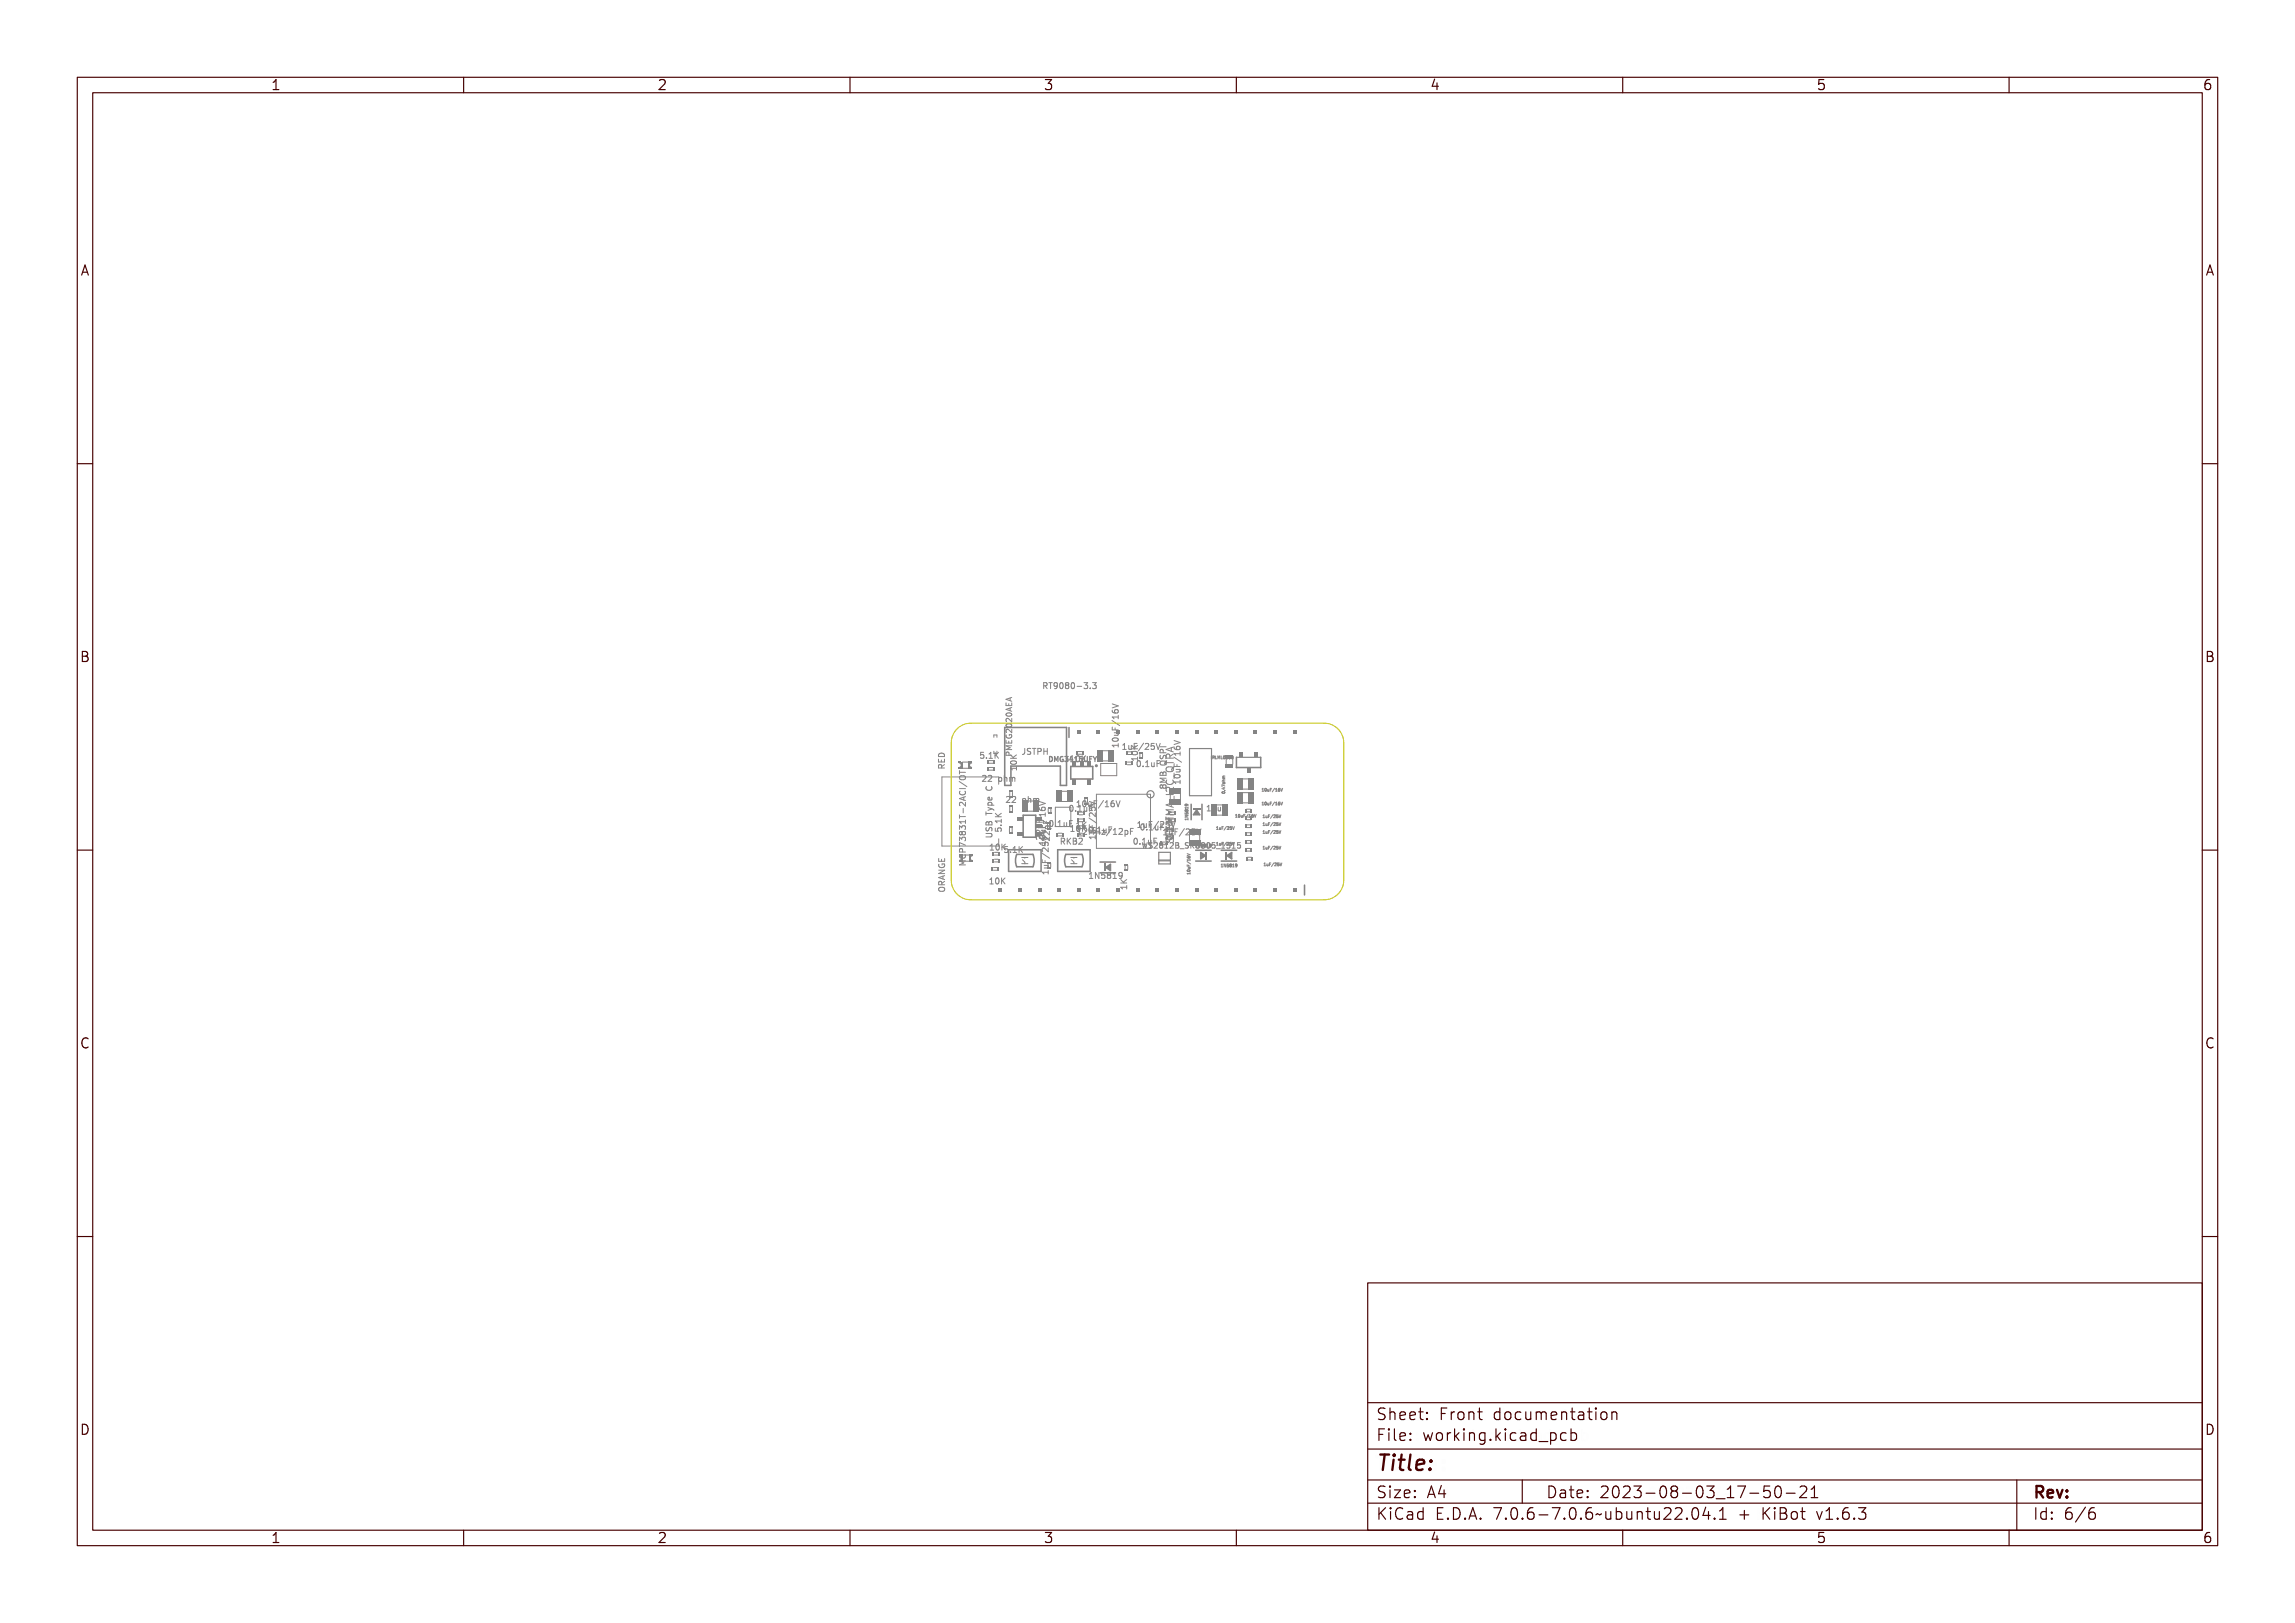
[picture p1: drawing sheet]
<svg xmlns="http://www.w3.org/2000/svg" width="297mm" height="210mm" viewBox="0 0 297 210" stroke-linecap="round" stroke-linejoin="round" font-family="sans-serif">
<defs><g id="words">
<text font-size="2.7" fill="#480000" x="178" y="190.3">Title:</text>
<g font-size="2" fill="#480000">
<text x="178" y="183.7">Sheet: Front documentation</text>
<text x="178" y="186.5">File: working.kicad_pcb</text>
<text x="178" y="193.9">Size: A4</text>
<text x="178" y="196.6">KiCad E.D.A. 7.0.6-7.0.6~ubuntu22.04.1 + KiBot v1.6.3</text>
<text x="200" y="193.9">Date: 2023-08-03_17-50-21</text>
<text x="263" y="196.6">Id: 6/6</text>
<text x="263" y="193.9">Rev:</text>
</g>
<g font-size="1.7" fill="#480000">
<text x="35" y="11.7">1</text>
<text x="85" y="11.7">2</text>
<text x="135" y="11.7">3</text>
<text x="185" y="11.7">4</text>
<text x="235" y="11.7">5</text>
<text x="285" y="11.7">6</text>
<text x="10.5" y="35.7">A</text>
<text x="285.5" y="35.7">A</text>
<text x="10.5" y="85.6">B</text>
<text x="285.5" y="85.6">B</text>
<text x="10.5" y="135.7">C</text>
<text x="285.5" y="135.7">C</text>
<text x="10.5" y="185.6">D</text>
<text x="285.5" y="185.6">D</text>
<text x="35" y="199.7">1</text>
<text x="85" y="199.7">2</text>
<text x="135" y="199.7">3</text>
<text x="185" y="199.7">4</text>
<text x="235" y="199.7">5</text>
<text x="285" y="199.7">6</text>
</g>
<g font-size="1" fill="#848484">
<text x="134.9" y="89.1">RT9080-3.3</text>
<text x="122.3" y="99.1" transform="rotate(-90 122.3 99.1)">RED</text>
<text x="126.9" y="98.2">5.1K</text>
<text x="127.8" y="101.1">22 ohm</text>
<text x="131.6" y="99.8" transform="rotate(-90 131.6 99.8)">10K</text>
<text x="132.2" y="97.6">JSTPH</text>
<text x="138.8" y="98.6">10K</text>
<text x="144.7" y="96.8" transform="rotate(-90 144.7 96.8)">10uF/16V</text>
<text x="145.1" y="97">1uF/25V</text>
<text x="147" y="99.2">0.1uF</text>
<text x="147.3" y="98.6" transform="rotate(-90 147.3 98.6)">10K</text>
<text x="152.8" y="101.6" transform="rotate(-90 152.8 101.6)">10uF/16V</text>
<text x="129.6" y="107.6" transform="rotate(-90 129.6 107.6)">5.1K</text>
<text x="130.1" y="103.9">22 ohm</text>
<text x="135.8" y="107">0.1uF 1K</text>
<text x="138.4" y="105">0.1uF</text>
<text x="138.4" y="107.6">10K 0.1uF</text>
<text x="139.2" y="104.4">10uF/16V</text>
<text x="139.3" y="108">12MHz/12pF</text>
<text x="141.8" y="108" transform="rotate(-90 141.8 108)">1uF/25V</text>
<text x="147.6" y="107.4">0.1uF</text>
<text x="147.8" y="107.1">1uF/25V</text>
<text x="156" y="105">10uH</text>
<text x="125" y="110.2" transform="rotate(-90 125 110.2)">MCP73831T-2ACI/OT</text>
<text x="128.4" y="108.5" transform="rotate(-90 128.4 108.5)">USB Type C</text>
<text x="128.4" y="110">10K</text>
<text x="130" y="110.3">5.1K</text>
<text x="134.9" y="108.4" transform="rotate(-90 134.9 108.4)">22pF</text>
<text x="135.3" y="108.6" transform="rotate(-90 135.3 108.6)">10uF/16V</text>
<text x="135.7" y="113.3" transform="rotate(-90 135.7 113.3)">1uF/25V 22pF</text>
<text x="137.8" y="109.3">RKB2</text>
<text x="140.8" y="113.7">1N5819</text>
<text x="146.7" y="109.3">0.1uF</text>
<text x="147.7" y="109.8">WS2812B_SK6805_1515</text>
<text x="150.4" y="108.1">1uF/25V</text>
<text x="122.3" y="114.6" transform="rotate(-90 122.3 114.6)">ORANGE</text>
<text x="127.9" y="114.4">10K</text>
<text x="145.8" y="114.9" transform="rotate(-90 145.8 114.9)">1K</text>
</g>
<text font-size=".9" fill="#848484" x="136.9" y="98.6">DMG3415UFY</text>
<g font-size=".5" fill="#848484">
<text x="157" y="98.2">IRLML0100</text>
<text x="157.7" y="107.3">1uF/25V</text>
<text x="158.5" y="102.4" transform="rotate(-90 158.5 102.4)">0.47ohm</text>
<text x="159.8" y="105.8">10uF/16V</text>
<text x="163.2" y="104.2">10uF/16V</text>
<text x="163.2" y="102.4">10uF/16V</text>
<text x="163.4" y="107.9">1uF/25V</text>
<text x="163.4" y="106.8">1uF/25V</text>
<text x="163.4" y="105.8">1uF/25V</text>
<text x="154" y="112.8" transform="rotate(-90 154 112.8)">10uF/16V</text>
<text x="155" y="109.6">1N5819</text>
<text x="157.7" y="109.4">1uF/25V</text>
<text x="157.9" y="112.2">1N5819</text>
<text x="163.4" y="109.9">1uF/25V</text>
<text x="163.5" y="112">1uF/25V</text>
</g>
</g></defs>
<g fill="none" stroke="#848484" stroke-width=".13">
<path d="M121.5 98h.1v.3h.2v-.3h.1v.3h.3v-.3h.1v.4h-.8zM121.6 98.7l.2-.1 .1 .2 .4-.3v.1l-.4 .3v.1h.4v.1h-.8zM121.6 97.4h.1a.38 .38 0 0 1 .5 0 .38 .38 0 0 1 .1 .4h-.8zM121.6 98.8h.2l.1 .2h-.3zM121.7 97.5h.3l.2 .2h-.6zM124.2 99.6h.1v.3h.7v.1h-.7v.2h-.1zM127 97.4h.4v.1h-.3v.2a.28 .28 0 0 1 .3 .3 .28 .28 0 0 1-.4 .1v-.1a.2 .2 0 0 0 .2 .1 .2 .2 0 0 0 .1-.3 .2 .2 0 0 0-.3 0zM127.8 98h.1v.2h-.1zM128.3 97.4h.2v.7h.2v.1h-.4v-.1h.1v-.6h-.1zM128.6 95.4v-.3h.4v.3M128.8 97.4h.1v.3l.4-.3h.1l-.3 .3 .3 .5h-.1l-.3-.4-.1 .4h-.1zM130.2 90.9v.4h.7v-.4"/>
<path d="M130.2 95.8v.3h.7v-.3M130.2 92.4a.36 .36 0 0 1 .4-.2 .36 .36 0 0 1 .3 .4 .36 .36 0 0 1-.4 .1 .36 .36 0 0 1-.3-.3zM130.2 93.8a.36 .36 0 0 1 .4-.2 .36 .36 0 0 1 .3 .4 .36 .36 0 0 1-.4 .1 .36 .36 0 0 1-.3-.3zM130.2 95.1a.34 .34 0 0 0 .4 .4 .34 .34 0 0 0 .3-.4h-.3v.1M130.2 96.8h.8v.1h-.7l.4 .1-.4 .2h.7v.1h-.8v-.1l.4-.1-.4-.2zM130.2 96.2h.1v.4h.2v-.3h.1v.3h.3v-.4h.1v.5h-.8zM130.2 92.9l.8-.3v.1l-.2 .1v.2l.2 .1v.1l-.8-.2zM130.2 92.1h.1v.3h.2v-.3h.1v.3h.3v-.3h.1v.4h-.8zM130.2 91.7l.8-.2v.1h-.2v.3h.2v.1l-.8-.2zM130.3 95.7h.1l-.1 .1a.27 .27 0 0 0 .3 .3 .27 .27 0 0 0 .3-.4h-.2v.1h-.1v-.1h.3a.32 .32 0 0 1 0 .4 .32 .32 0 0 1-.5 0l-.1-.1zM130.3 95.1a.46 .46 0 0 1 .6 .3v-.3h.1v.4l-.4-.2a.18 .18 0 0 0-.3-.1 .18 .18 0 0 0 .1 .3h-.1l-.1-.1zM130.3 94a.46 .46 0 0 1 .6 .2v-.3h.1v.4l-.4-.2a.18 .18 0 0 0-.3-.1 .18 .18 0 0 0 .1 .3h-.1l-.1-.1z"/>
<path d="M130.3 97.5l.3-.1 .1 .4h.3v.1h-.8zM130.3 94.5h.3a.29 .29 0 0 1 .4 .2 .42 .42 0 0 1-.4 .2 .42 .42 0 0 1-.4-.2zM130.3 93.3h.3a.29 .29 0 0 1 .4 .2 .42 .42 0 0 1-.4 .2 .42 .42 0 0 1-.4-.2zM130.3 94.6a.33 .33 0 0 1 .6 .2 .33 .33 0 0 1-.6-.2zM130.3 93.5a.33 .33 0 0 1 .6 .1 .33 .33 0 0 1-.6-.1zM130.3 92.9l.4-.1v.2zM130.3 91.7l.4-.1v.2zM130.4 97.5h.2v.3h-.3zM130.5 91.1v.2M130.5 95.9v.2M130.6 97.7l-.1-.3-.2-.1-.1 .4h.7M130.7 90.3v.4"/>
<path d="M130.7 91.6v.4M130.8 99.4h.7v-.1h.1v.4h-.1v-.2h-.6l.1 .2h-.1zM130.8 98l.3 .2 .5-.3v.2l-.4 .2 .4 .1v.1h-.8v-.1h.4l-.4-.3zM130.9 98.7l.3-.1a.31 .31 0 0 1 .4 .3 .44 .44 0 0 1-.4 .2 .44 .44 0 0 1-.4-.2zM130.9 98.8a.34 .34 0 0 1 .6 .1 .34 .34 0 0 1-.6-.1zM130.9 92.9v.5l-.5-.5-.2 .2 .1 .3M130.9 94.4v.4l-.5-.4-.2 .1 .1 .3M130.9 96.5h-.7l.5 .2-.5 .3h.7M130.9 91.5l-.7 .3 .7 .2M130.9 90.2l-.7 .3 .7 .2M132.4 96.9h.3v.5a.22 .22 0 0 1-.2 .3 .22 .22 0 0 1-.3-.2 .17 .17 0 0 0 .2 .1 .17 .17 0 0 0 .2-.2v-.4h-.2zM132.9 96.9h.3h.1v.1a.15 .15 0 0 0-.3 0 .14 .14 0 0 0 .1 .2 .24 .24 0 0 1 .3 .2 .24 .24 0 0 1-.2 .3 .24 .24 0 0 1-.3-.2 .18 .18 0 0 0 .2 .1 .18 .18 0 0 0 .1-.3 .24 .24 0 0 1-.3-.1 .24 .24 0 0 1 0-.3z"/>
<path d="M133.4 96.9h.6v.1h-.2v.6h-.1v-.6h-.3zM134.1 96.9h.3a.25 .25 0 0 1 .2 .3 .25 .25 0 0 1-.3 .1v.3h-.2zM134.3 97h.1a.14 .14 0 0 1 .1 .1 .14 .14 0 0 1-.1 .2h-.1zM134.7 96.9h.1v.3h.3v-.3h.1v.7h-.1v-.3h-.3v.3h-.1zM134.9 88.4h.2a.21 .21 0 0 1 .3 .1 .21 .21 0 0 1-.2 .3l.3 .3h-.1l-.3-.3h-.1v.3h-.1zM135 88.5h.1a.14 .14 0 0 1 .2 .1 .14 .14 0 0 1-.2 .1h-.1zM135.5 88.4h.6v.1h-.3v.6h-.1v-.6h-.2zM136.2 88.4h.1a.39 .39 0 0 1 .4 .3 .39 .39 0 0 1-.3 .5l-.2-.1v-.1a.22 .22 0 0 0 .3 0 .22 .22 0 0 0 .1-.2 .24 .24 0 0 1-.4 0 .24 .24 0 0 1 0-.4zM136.9 88.5a.22 .22 0 0 1 .3 0l.1 .3a.31 .31 0 0 1-.3 .4 .45 .45 0 0 1-.1-.7zM137 88.5a.31 .31 0 0 1 .2 .3 .31 .31 0 0 1-.2 .3l-.1-.3zM137.5 88.4a.21 .21 0 0 1 .3 0 .21 .21 0 0 1 0 .3 .22 .22 0 0 1 0 .4 .22 .22 0 0 1-.3 0 .22 .22 0 0 1 .1-.4l-.2-.1zM138.1 88.5a.22 .22 0 0 1 .4 0v.3a.31 .31 0 0 1-.2 .4 .45 .45 0 0 1-.2-.7z"/>
<path d="M138.2 88.5a.31 .31 0 0 1 .2 .3 .31 .31 0 0 1-.2 .3l-.1-.3zM138.8 88.8h.2v.1h-.2zM138.9 97.9l.3-.1v.7h.1v.1h-.4v-.1h.2v-.6l-.2 .1zM139.3 88.4a.23 .23 0 0 1 .4 0 .23 .23 0 0 1-.1 .3 .23 .23 0 0 1 .1 .4 .23 .23 0 0 1-.4-.1 .18 .18 0 0 0 .2 .1 .18 .18 0 0 0 .1-.2 .18 .18 0 0 0-.2-.1v-.1a.15 .15 0 0 0 .2-.1 .15 .15 0 0 0 0-.2 .15 .15 0 0 0-.2 .1zM139.5 97.9a.22 .22 0 0 1 .4 0l.1 .3a.31 .31 0 0 1-.3 .4 .45 .45 0 0 1-.2-.7zM139.7 97.9a.31 .31 0 0 1 .2 .3 .31 .31 0 0 1-.2 .3l-.1-.3zM140.1 89h.1v.1h-.1zM140.1 97.8h.1v.4l.3-.4h.2l-.3 .4 .3 .4h-.2l-.2-.4-.1 .4h-.1zM140.6 88.4a.23 .23 0 0 1 .3 0 .23 .23 0 0 1 0 .3 .23 .23 0 0 1 0 .4 .23 .23 0 0 1-.4-.1 .18 .18 0 0 0 .3 .1 .18 .18 0 0 0 .1-.2 .18 .18 0 0 0-.2-.1v-.1a.15 .15 0 0 0 .2-.1 .15 .15 0 0 0-.1-.2 .15 .15 0 0 0-.2 .1zM141.4 88.3h.5l-.3 .3 .2 .1v.3l-.1 .1-.3-.1M143.9 91.1l.8 .2-.8 .3M144 96.4h.7v-.1v.4v-.2h-.6v.2h-.1z"/>
<path d="M144 94.4h.1v.3h.2v-.3h.1v.3h.3v.1h-.7zM144 93.8l.8 .4v.1l-.8-.4zM144 93.3h.7v-.1v.4v-.2h-.6v.2h-.1zM144 91.9l.7 .2v.1l-.7 .2v-.1l.7-.1-.7-.2zM144 92.6h.1a.22 .22 0 0 0 0 .3 .22 .22 0 0 0 .2 0 .25 .25 0 0 1 .1-.4 .25 .25 0 0 1 .4 .2 .25 .25 0 0 1-.3 .3 .35 .35 0 0 1-.4 0 .35 .35 0 0 1-.1-.4zM144.1 95.7h.3a.31 .31 0 0 1 .4 .2 .44 .44 0 0 1-.4 .2 .44 .44 0 0 1-.4-.2zM144.1 95.8a.34 .34 0 0 1 .6 .2 .34 .34 0 0 1-.6-.2zM144.2 95.1h.5v.1a.18 .18 0 0 1 0 .2 .18 .18 0 0 1-.2 .1h-.3v-.1h.4v-.2h-.4zM145.3 96.3l.2-.1v.7h.2v.1h-.4v-.1h.1v-.6l-.1 .1zM145.9 96.4l.1 .5h.1l.1-.1v-.4h.1v.6l-.1-.1a.18 .18 0 0 1-.2 .1 .18 .18 0 0 1-.1-.2zM146.5 96.2h.4v.1h-.3v.3h.3h-.3v.4h-.1zM146.5 98.2h.7v-.2h.1v.4h-.1v-.1h-.6v.2h-.1z"/>
<path d="M146.5 96.7l.3 .3 .5-.3v.1l-.4 .3 .4 .1v.1h-.8v-.1h.3l-.3-.4zM146.6 97.5l.3-.1a.31 .31 0 0 1 .4 .2 .44 .44 0 0 1-.4 .3 .44 .44 0 0 1-.4-.3zM146.6 97.6a.34 .34 0 0 1 .6 .1 .34 .34 0 0 1-.6-.1zM147.1 98.6a.22 .22 0 0 1 .4 0v.3a.31 .31 0 0 1-.2 .3 .45 .45 0 0 1-.2-.6zM147.2 98.6a.31 .31 0 0 1 .2 .3 .31 .31 0 0 1-.2 .2l-.1-.2zM147.4 96.2h.1l-.4 .9h-.1zM147.7 96.3a.27 .27 0 0 1 .4 0 .27 .27 0 0 1-.1 .4l-.2 .2h.4v.1h-.5l.3-.4a.18 .18 0 0 0 0-.3 .18 .18 0 0 0-.3 .1zM147.8 99.1h.2v.1h-.2zM148.3 96.2h.4v.1h-.3v.2a.28 .28 0 0 1 .4 .4 .28 .28 0 0 1-.5 .1v-.1a.2 .2 0 0 0 .3 0 .2 .2 0 0 0 0-.3 .2 .2 0 0 0-.3 0zM148.4 98.5h.2v.6h.2v.1h-.4v-.1h.1v-.5h-.1zM148.9 96.2h.1l.2 .7 .2-.7h.1l-.3 .8h-.1zM148.9 98.7h.1v.4l.1 .1 .2-.1v-.4h.1v.5l-.1-.1a.18 .18 0 0 1-.2 .1 .18 .18 0 0 1-.2-.2z"/>
<path d="M149.6 98.5h.4v.1h-.3v.2h.3v.1h-.3v.3h-.1zM149.6 96.2l.3 .8 .2-.8M150.1 96.6h.8M150.2 100l.1-.1 .2 .2 .1-.2h.2l.1 .1v.3h-.8zM150.2 97.7v.4M150.2 96.5h.1v.2h.5v-.2h.1v.4h-.1v-.1h-.5v.1h-.1zM150.2 97.8h.1a.15 .15 0 0 0 0 .3 .14 .14 0 0 0 .2-.1 .24 .24 0 0 1 .2-.3 .24 .24 0 0 1 .3 .2 .24 .24 0 0 1-.2 .3 .18 .18 0 0 0 .1-.2 .18 .18 0 0 0-.3-.1 .25 .25 0 0 1-.3 .3 .25 .25 0 0 1-.1-.4zM150.2 99.7l.2-.1 .1 .1a.21 .21 0 0 1 .3-.1 .21 .21 0 0 1 .1 .2v.3h-.7zM150.2 97.2l.3-.1 .1 .4h.3v.1h-.7zM150.3 98.4h.4l.2 .1 .1-.1 .1 .1-.2 .1a.42 .42 0 0 1-.3 .3 .42 .42 0 0 1-.4-.3zM150.3 98.5a.34 .34 0 0 1 .5 .2 .33 .33 0 0 1-.3 .1 .33 .33 0 0 1-.2-.3zM150.3 99.7h.2v.3h-.2z"/>
<path d="M150.3 97.2h.2v.3h-.2zM150.4 98.5l.5 .1M150.5 97.4v-.4h-.3l-.1 .4h.8M150.6 99.7h.2l.1 .3h-.3zM150.9 98.6v.1h.9M150.9 98.6l-.2 .2M150.9 97.9l-.1-.2-.2 .1-.3 .4M150.9 98.8l-.1 .2h-.4M150.9 98.1v.1M150.9 98.4v.6M151 98.1h.1v.3h.8v.1h-.8v.3h-.1zM151 96.8l.9-.2v.1h-.3v.4h.3v.2l-.9-.3z"/>
<path d="M151 98.4l-.1 .2M151 97.5l.3-.1 .2 .2 .4-.3v.1l-.3 .2-.1 .1v.1h.4v.2h-.9zM151.1 98.9h.5l.3 .1 .1-.1 .1 .1-.2 .2a.5 .5 0 0 1-.5 .3 .5 .5 0 0 1-.4-.3zM151.1 99.1l.5-.1 .2 .2a.49 .49 0 0 1-.7 0zM151.1 96.9l.4-.1v.2zM151.1 97.6h.3v.2h-.3zM151.4 98.1v-.4l-.2-.1h-.2l-.1 .5h.9M151.6 96.8v.4M151.7 99.3a.63 .63 0 0 0-.8 .1 .32 .32 0 0 0 .3 .5l.5-.1M151.8 97.6l-.4 .3M151.8 96.7l-.9 .3 .9 .3M151.9 95.8l.8 .3-.8 .2"/>
<path d="M152 99.1h.1v.4h.2v-.3h.1v.3h.3v.1h-.7zM152 98.5l.8 .4v.1l-.8-.4zM152 98.1h.7v-.2v.4v-.1h-.6v.1h-.1zM152 96.6l.7 .2v.2l-.7 .2v-.1l.7-.2-.7-.2zM152 97.3h.1a.22 .22 0 0 0 0 .3 .22 .22 0 0 0 .3 .1 .25 .25 0 0 1 0-.4 .25 .25 0 0 1 .4 .1 .25 .25 0 0 1-.3 .4 .35 .35 0 0 1-.4 0 .35 .35 0 0 1-.1-.5zM152.1 99.5l.1 .8zM152.2 99.8h.5v.1a.18 .18 0 0 1 .1 .2 .18 .18 0 0 1-.3 .1h-.3v-.1h.5l-.1-.2h-.4zM156.8 97.8v.4M157.1 97.8h.2l-.1 .1v.3h.1h-.2zM157.3 97.8h.1a.11 .11 0 0 1 .2 .1 .1 .1 0 0 1-.1 .1l.1 .2-.2-.1-.1 .1zM157.4 97.9h.1v.1h-.1zM157.7 97.8v.4h.2h-.2z"/>
<path d="M157.9 97.8l.2 .2 .1-.2v.4l-.1-.3v.2l-.1-.2-.1 .3zM158.2 97.8l.1 .4h.2h-.3zM158.6 97.9a.16 .16 0 0 1 .2 .1 .16 .16 0 0 1-.2 .2zM158.6 97.9l.1 .1-.1 .2zM158.8 97.9l.2-.1v.4h.1h-.2v-.3zM159.2 97.9a.16 .16 0 0 1 .1 .1 .16 .16 0 0 1-.2 .2zM159.2 97.9l.1 .1-.1 .2zM159.5 97.9a.16 .16 0 0 1 .1 .1 .16 .16 0 0 1-.2 .2zM159.5 97.9l.1 .1-.1 .2zM121.5 114.9v.1a.26 .26 0 0 0 .2 .3h.3a.26 .26 0 0 0 .2-.1 .26 .26 0 0 0 0-.3M121.5 113l.8-.2v.1l-.2 .1v.2l.2 .1v.1l-.8-.2zM121.5 112.2h.8v.2l-.6 .2h.6v.1h-.8v-.1l.6-.3h-.6z"/>
<path d="M121.5 111h.1v.3h.2v-.3h.1v.3h.3v-.3h.1v.4h-.8zM121.6 111.6h.1l-.1 .1a.29 .29 0 0 0 .3 .3 .29 .29 0 0 0 .3-.3h-.2v.1h-.1v-.2h.3a.34 .34 0 0 1 0 .5 .34 .34 0 0 1-.5 0l-.2-.2zM121.6 113.6l.2-.1 .1 .1 .4-.2v.1l-.3 .3h.3v.2h-.8zM121.6 114.1h.3a.3 .3 0 0 1 .4 .2 .43 .43 0 0 1-.4 .3 .43 .43 0 0 1-.4-.3zM121.6 113.1l.4-.1v.2zM121.6 114.3a.34 .34 0 0 1 .6 .1 .33 .33 0 0 1-.3 .1 .33 .33 0 0 1-.3-.2zM121.6 113.6h.2l.1 .2h-.3zM124.2 109.6h.8v.1h-.7l.4 .2-.4 .2h.7v.1h-.8v-.2l.4-.1-.4-.1zM124.2 107.8l.8 .3v.1l-.7-.3v.4h-.1zM124.2 105.4h.7v-.1h.1v.4h-.1v-.2h-.6l.1 .2h-.1zM124.2 104.6h.1v.3h.7v.1h-.7v.2h-.1zM124.2 103l.8-.3v.2h-.2v.3h.2v.1l-.8-.2z"/>
<path d="M124.2 101.6h.1v.1h.6v-.1h.1v.4h-.1v-.2h-.6v.2h-.1zM124.2 100.9l.9 .4v.1l-.9-.4zM124.2 110.6a.34 .34 0 0 0 .4 .5 .34 .34 0 0 0 .3-.5M124.2 109h.2l-.1 .1a.28 .28 0 0 0 .3 .3 .28 .28 0 0 0 .2-.4h.1a.35 .35 0 0 1 0 .5 .35 .35 0 0 1-.5 0l-.2-.2zM124.2 102.2h.2l-.1 .1a.28 .28 0 0 0 .3 .3 .28 .28 0 0 0 .2-.4h.1a.35 .35 0 0 1 0 .4 .35 .35 0 0 1-.5 0l-.2-.1zM124.3 106.6h.2l.1 .1a.22 .22 0 0 1 .3-.1 .22 .22 0 0 1 0 .4 .22 .22 0 0 1-.3-.1 .21 .21 0 0 1-.4 .1 .21 .21 0 0 1 .1-.4zM124.3 107.3l.2-.1 .1 .1a.23 .23 0 0 1 .4 0 .23 .23 0 0 1-.2 .3 .18 .18 0 0 0 .2-.2 .18 .18 0 0 0-.3-.1 .18 .18 0 0 0-.1 .2h-.1a.15 .15 0 0 0 0-.2 .15 .15 0 0 0-.2 .1 .15 .15 0 0 0 0 .2h-.1zM124.3 106l.2-.1 .1 .2a.23 .23 0 0 1 .4-.1 .23 .23 0 0 1-.2 .4 .18 .18 0 0 0 .2-.2 .18 .18 0 0 0-.3-.1 .18 .18 0 0 0-.1 .2h-.1a.15 .15 0 0 0 0-.2 .15 .15 0 0 0-.2 0 .15 .15 0 0 0 0 .2l-.1 .1zM124.3 103.5a.48 .48 0 0 1 .6 .3v-.4h.1v.5l-.4-.3a.18 .18 0 0 0-.3 0 .18 .18 0 0 0 .1 .3h-.1l-.1-.2zM124.3 108.4h.2l.2 .4h.3v.1h-.8zM124.3 100.4l.3-.1a.3 .3 0 0 1 .4 .2 .43 .43 0 0 1-.4 .3 .43 .43 0 0 1-.4-.3zM124.3 103l.4-.1v.3z"/>
<path d="M124.3 100.5a.34 .34 0 0 1 .6 .1 .33 .33 0 0 1-.3 .1 .33 .33 0 0 1-.3-.2zM124.3 108.5h.2l.1 .3h-.3zM124.6 104.2h.1v.2h-.1zM124.9 111.4h-.7l.5 .3-.5 .2h.7M127.5 100.4h-.3M127.6 100.7l-.5 .4h.5M127.6 107.9h.5a.25 .25 0 0 1 .3 .3 .25 .25 0 0 1-.3 .2h-.5v-.1h.6a.14 .14 0 0 0 .1-.1 .14 .14 0 0 0-.1-.1h-.6zM127.6 105.4h.1v.2h.7v.1h-.7v.3h-.1zM127.7 101.8l-.1 .2M127.7 107.4h.1a.16 .16 0 0 0-.1 .3 .16 .16 0 0 0 .3-.1 .24 .24 0 0 1 .2-.3 .24 .24 0 0 1 .2 .2 .24 .24 0 0 1-.1 .3 .18 .18 0 0 0 0-.3 .18 .18 0 0 0-.2 0 .25 .25 0 0 1-.3 .3 .25 .25 0 0 1-.1-.4zM127.7 102.4h.1h-.1a.28 .28 0 0 0 .4 .3 .28 .28 0 0 0 .2-.3h.1a.35 .35 0 0 1-.1 .4 .35 .35 0 0 1-.4 0l-.2-.2zM127.7 106.8l.2-.1 .1 .1a.21 .21 0 0 1 .3-.1 .21 .21 0 0 1 .1 .2v.3h-.8z"/>
<path d="M127.8 106.8h.1l.1 .3h-.3zM127.8 104.8l.5 .2a.29 .29 0 0 1 .3 .3l-.2-.2-.6 .2v-.1l.5-.1-.5-.2zM127.9 100.4a.27 .27 0 0 1 .4 .1 .27 .27 0 0 1-.1 .4l-.2 .1h.3v.1h-.4l.3-.3a.19 .19 0 0 0 0-.3 .19 .19 0 0 0-.3 0zM127.9 103.6h.2v.4a.23 .23 0 0 0 .2-.4 .29 .29 0 0 1 0 .4 .29 .29 0 0 1-.4 .1 .29 .29 0 0 1 0-.5zM127.9 104.3a.27 .27 0 0 1 .4-.1 .27 .27 0 0 1 .1 .3l.2 .1v.1h-.8zM127.9 103.7h.2v.3l-.2-.1zM128 104.3l.3 .1a.19 .19 0 0 1-.2 .2 .19 .19 0 0 1-.1-.3zM128.1 113.7h.2v.6h.2v.1h-.4v-.1h.1v-.6l-.1 .1zM128.1 106.8h.2v.3h-.3zM128.1 110h.5M128.2 109.4h-.1M128.3 101.8l.1 .2"/>
<path d="M128.5 100.4a.27 .27 0 0 1 .4 .1 .27 .27 0 0 1-.1 .4l-.2 .1h.4v.1h-.5l.3-.3a.19 .19 0 0 0 0-.3 .19 .19 0 0 0-.3 0zM128.5 109.3h.3v.6h.2v.1h-.5v-.1h.2v-.5h-.2zM128.7 113.7a.22 .22 0 0 1 .3 0l.1 .3a.31 .31 0 0 1-.2 .4 .45 .45 0 0 1-.2-.7zM128.8 113.7a.31 .31 0 0 1 .2 .3 .31 .31 0 0 1-.2 .3l-.1-.3zM128.9 107.1v.3h.2a.28 .28 0 0 1 .4-.4 .28 .28 0 0 1 .1 .5h-.1a.2 .2 0 0 0 0-.3 .2 .2 0 0 0-.2 0 .2 .2 0 0 0-.1 .3h-.3zM128.9 105.9h.6v-.1h.1v.4h-.1v-.2h-.6l.1 .2h-.1zM128.9 105.1l.3 .3 .4-.3v.1l-.4 .2 .4 .1v.1h-.7v-.1h.3l-.3-.3zM129.2 109.4a.22 .22 0 0 1 .3 0l.1 .3a.31 .31 0 0 1-.3 .3 .45 .45 0 0 1-.1-.6zM129.2 113.7h.1v.3l.4-.3h.1l-.3 .3 .3 .4h-.1l-.3-.4-.1 .4h-.1zM129.3 109.4a.31 .31 0 0 1 .2 .2 .31 .31 0 0 1-.2 .3l-.1-.2zM129.5 106.6h.1v.1h-.1zM129.7 109.3h.1v.3l.3-.3h.2l-.3 .3 .3 .4h-.2l-.2-.4-.1 .4h-.1z"/>
<path d="M129.9 100.7v-.1a.19 .19 0 0 1 .2 .3 .19 .19 0 0 1-.2 .1zM130.1 109.6h.4v.1h-.3v.2a.28 .28 0 0 1 .3 .3 .28 .28 0 0 1-.4 .1v-.1a.2 .2 0 0 0 .3 .1 .2 .2 0 0 0 0-.3 .2 .2 0 0 0-.3 0zM130.2 103.2a.27 .27 0 0 1 .4 0 .27 .27 0 0 1-.2 .4l-.1 .2h.3v.1h-.4l.2-.4a.19 .19 0 0 0 .1-.3 .19 .19 0 0 0-.3 0zM130.4 100.3h.1v.4a.18 .18 0 0 1 .2-.1 .18 .18 0 0 1 .1 .2v.3h-.1v-.4l-.1-.1-.1 .1v.4h-.1zM130.8 103.2a.27 .27 0 0 1 .4 0 .27 .27 0 0 1-.1 .4l-.2 .2h.3v.1h-.4l.2-.4a.18 .18 0 0 0 .1-.3 .18 .18 0 0 0-.3 0zM130.9 110.2h.1v.1h-.1zM131 100.6h.5v.5h-.1l-.1-.5v.5h-.1l-.1-.5v.5h-.1zM131.4 109.6h.2v.7h.2h-.4h.2v-.6h-.2zM131.9 109.6h.1v.3l.4-.3h.1l-.3 .3 .3 .4h-.1l-.3-.3-.1 .3h-.1zM132.2 103.4a.19 .19 0 0 1 .2 .2 .19 .19 0 0 1-.2 .1zM132.7 103.1h.1v.3a.18 .18 0 0 1 .2-.1 .18 .18 0 0 1 .1 .2v.4h-.1v-.5h-.1l-.1 .1v.4h-.1zM133.3 103.3h.4l.1 .6h-.1l-.1-.5v.5h-.1l-.1-.5-.1 .5z"/>
<path d="M134.2 106h.1v.3h.2v-.3h.1v.3h.3v.1h-.7zM134.2 107.9a.48 .48 0 0 1 .6 .3v-.3h.1v.4l-.4-.3a.18 .18 0 0 0-.2 0 .18 .18 0 0 0 0 .3h-.1v-.2zM134.2 107.3a.48 .48 0 0 1 .6 .3v-.4h.1v.5l-.4-.3a.18 .18 0 0 0-.2 0 .18 .18 0 0 0 0 .3h-.1v-.2zM134.2 103.3l-.1 .1M134.4 106.6a.27 .27 0 0 1 .4 0 .27 .27 0 0 1 .1 .3l.2 .1h-.7zM134.5 106.7l.3 .1a.19 .19 0 0 1-.2 .2 .19 .19 0 0 1-.1-.3zM134.5 108.2h.7v-.2h.1v.5h-.1v-.2h-.6l.1 .2h-.1zM134.5 106.2h.1v.3h.3v-.3v.3h.4v.1h-.8zM134.5 105.6l.9 .3v.1l-.9-.4zM134.5 105.1h.7v-.2h.1v.4h-.1v-.1h-.6l.1 .1h-.1zM134.5 103.6l.8 .3v.1l-.8 .2v-.1l.7-.2-.7-.2zM134.6 104.4h.1a.22 .22 0 0 0 0 .2 .22 .22 0 0 0 .2 .1 .25 .25 0 0 1 .1-.4 .25 .25 0 0 1 .3 .2 .25 .25 0 0 1-.2 .3 .35 .35 0 0 1-.4 0 .35 .35 0 0 1-.1-.4z"/>
<path d="M134.6 107.5l.3-.1a.31 .31 0 0 1 .4 .3 .44 .44 0 0 1-.4 .2 .44 .44 0 0 1-.4-.2zM134.6 107.6a.34 .34 0 0 1 .6 .1 .34 .34 0 0 1-.6-.1zM134.7 106.8h.6l-.1 .1a.18 .18 0 0 1 .1 .2 .18 .18 0 0 1-.2 .1h-.4l.5-.1v-.2h-.5zM134.9 112.9h.7v-.2h.1v.4h-.1v-.1h-.6l.1 .1h-.1zM134.9 111.5h.1v.3h.2v-.3h.1v.3h.4v.1h-.8zM134.9 110.8l.9 .4v.1l-.9-.4zM134.9 109.7h.1v.2h.2a.28 .28 0 0 1 .3-.3 .28 .28 0 0 1 .2 .5h-.1a.2 .2 0 0 0 0-.3 .2 .2 0 0 0-.3 0 .2 .2 0 0 0 0 .2h-.4zM134.9 108.9l.8 .2v.2l-.8 .2v-.1l.7-.2-.7-.2zM135 110.3a.48 .48 0 0 1 .6 .3v-.4h.1v.5l-.4-.3a.19 .19 0 0 0-.3 0 .19 .19 0 0 0 .1 .3h-.1l-.1-.2zM135.1 106.1h.1v.3h.2v-.3h.1v.3h.3v.1h-.7zM135.1 112.1h.6l-.1 .1a.18 .18 0 0 1 .1 .2 .18 .18 0 0 1-.2 .1h-.4v-.1h.5v-.2h-.5zM135.1 108a.48 .48 0 0 1 .6 .3v-.3h.1v.4l-.3-.2a.18 .18 0 0 0-.3-.1 .18 .18 0 0 0 0 .3l-.1-.1z"/>
<path d="M135.1 107.4a.48 .48 0 0 1 .6 .3v-.3h.1v.4l-.3-.3a.19 .19 0 0 0-.3 0 .19 .19 0 0 0 0 .3l-.1-.1zM135.3 109.1h-.8h.1M135.3 106.8a.27 .27 0 0 1 .4-.1 .27 .27 0 0 1 .1 .4h.2v.1h-.7zM135.4 106.8l.4 .1a.19 .19 0 0 1-.3 .2 .19 .19 0 0 1-.1-.3zM135.9 106.3a.22 .22 0 0 1 .4 0l.1 .3a.31 .31 0 0 1-.3 .4 .45 .45 0 0 1-.2-.7zM136 106.3a.31 .31 0 0 1 .2 .3 .31 .31 0 0 1-.2 .3v-.3zM136.7 106.8h.1v.2h-.1zM137.2 106.3l.2-.1v.7h.2v.1h-.4v-.1h.1v-.6l-.1 .1zM137.3 108.9h.3M137.6 108.5h-.3v.7M137.8 106.4h.1v.4l.1 .1 .1-.1v-.4h.1v.6l-.1-.1a.18 .18 0 0 1-.2 .1 .18 .18 0 0 1-.1-.2zM137.8 108.5h.2a.21 .21 0 0 1 .3 .2 .21 .21 0 0 1-.2 .2l.3 .4h-.1l-.3-.4h-.1v.4h-.1z"/>
<path d="M137.9 108.6h.1a.14 .14 0 0 1 .2 .1 .14 .14 0 0 1-.2 .2h-.1zM138.4 106.2h.5v.1h-.4v.2h.3v.1h-.3v.4h-.1zM138.4 108.5h.1v.3l.4-.3h.1l-.3 .3 .3 .5h-.1l-.3-.4-.1 .4h-.1zM138.5 104.3a.22 .22 0 0 1 .4 0l.1 .3a.31 .31 0 0 1-.3 .4 .45 .45 0 0 1-.2-.7zM138.5 106.9h.3v.6h.2v.1h-.5v-.1h.2v-.5h-.2zM138.7 104.3a.31 .31 0 0 1 .2 .3 .31 .31 0 0 1-.2 .3l-.1-.3zM139.1 108.5h.2a.18 .18 0 0 1 .2 .1 .18 .18 0 0 1-.1 .3 .21 .21 0 0 1 .2 .2 .21 .21 0 0 1-.3 .2h-.2zM139.2 106.9a.22 .22 0 0 1 .3 0l.1 .3a.31 .31 0 0 1-.3 .4 .45 .45 0 0 1-.1-.7zM139.2 108.9h.1a.14 .14 0 0 1 .2 .1 .14 .14 0 0 1-.2 .2h-.1zM139.2 108.6h.1a.12 .12 0 0 1 .1 .1 .12 .12 0 0 1-.1 .1h-.1zM139.3 104.9h.1v.1h-.1zM139.3 106.9a.31 .31 0 0 1 .2 .3 .31 .31 0 0 1-.2 .3l-.1-.3z"/>
<path d="M139.3 103.7h.3v.6h.2v.1h-.5v-.1h.2v-.5h-.2zM139.4 107.3l.3-.1v.7h.1v.1h-.4v-.1h.2v-.6l-.2 .1zM139.7 108.5a.27 .27 0 0 1 .4 .1 .27 .27 0 0 1-.1 .4l-.2 .2h.4v.1h-.5l.3-.4a.19 .19 0 0 0 0-.3 .19 .19 0 0 0-.3 0zM139.7 106.9h.1v.3l.3-.3h.2l-.3 .3 .3 .4h-.2l-.2-.4-.1 .4h-.1zM139.8 104.3h.2v.6h.2v.1h-.4v-.1h.1v-.6l-.1 .1zM140 103.7a.22 .22 0 0 1 .3 0l.1 .3a.31 .31 0 0 1-.3 .4 .45 .45 0 0 1-.1-.7zM140 107.3a.27 .27 0 0 1 .4 0 .27 .27 0 0 1-.1 .4l-.2 .2h.3v.1h-.4l.2-.4a.19 .19 0 0 0 .1-.3 .19 .19 0 0 0-.3 .1zM140.1 103.8a.31 .31 0 0 1 .2 .2 .31 .31 0 0 1-.2 .3l-.1-.3zM140.4 104.4h.1v.5h.1l.1-.1v-.4h.1v.6l-.1-.1a.18 .18 0 0 1-.2 .1 .18 .18 0 0 1-.1-.2zM140.5 103.9h.1v.4l.2 .1 .1-.1v-.4h.1v.5l-.1-.1a.18 .18 0 0 1-.2 .1 .18 .18 0 0 1-.2-.2zM140.6 107.2h.1l.1 .4 .2-.4h.1v.8h-.1v-.7l-.1 .4h-.1l-.1-.4v.7h-.1zM140.9 107.1a.22 .22 0 0 1 .3 0l.1 .3a.31 .31 0 0 1-.2 .4 .45 .45 0 0 1-.2-.7z"/>
<path d="M140.9 113l.3-.1v.7h.2v.1h-.4v-.1h.1v-.6l-.2 .1zM141 107.1a.31 .31 0 0 1 .2 .3 .31 .31 0 0 1-.2 .3l-.1-.3zM141 104.3h.5h-.4v.3h.3v.1h-.3v.3h-.1zM141 107.6h.7v-.2h.1v.4h-.1v-.1h-.6l.1 .1h-.1zM141 106.2h.1v.3h.2v-.3h.1v.3h.4v.1h-.8zM141 105.6l.9 .4-.9-.4zM141 104.4h.1v.3h.2a.28 .28 0 0 1 .3-.4 .28 .28 0 0 1 .2 .5h-.1a.2 .2 0 0 0 0-.3 .2 .2 0 0 0-.3 0 .2 .2 0 0 0 0 .2h-.4zM141 103.6l.8 .3v.1l-.8 .2v-.1l.7-.2-.7-.2zM141.1 105a.48 .48 0 0 1 .6 .3v-.4h.1v.5l-.4-.3a.18 .18 0 0 0-.3 0 .18 .18 0 0 0 .1 .3h-.1l-.1-.2zM141.2 103.7h.4v.1h-.3v.2h.3v.1h-.3v.3h-.1zM141.2 106.8h.6l-.1 .1a.18 .18 0 0 1 .1 .2 .18 .18 0 0 1-.2 .1h-.4l.5-.1v-.2h-.5zM141.2 107.2h.1v.4h.3v-.4h.1v.8h-.1v-.4h-.3v.4h-.1z"/>
<path d="M141.5 112.9h.1l.3 .7v-.7h.1v.8h-.1l-.3-.6v.6h-.1zM141.6 107.6h.2v.2h-.2zM141.9 107.4h.4l-.3 .5h.3v.1h-.4l.3-.5h-.3zM142.1 107.1l.3-.1v.7h.2v.1h-.5v-.1h.2v-.6l-.2 .1zM142.1 103.7h.1l-.4 .8h-.1zM142.2 112.9h.4v.1h-.3v.2a.28 .28 0 0 1 .3 .4 .28 .28 0 0 1-.5 .1v-.1a.2 .2 0 0 0 .3 0 .2 .2 0 0 0 .1-.3 .2 .2 0 0 0-.3 0zM142.4 103.7h.3v.6h.2v.1h-.4v-.1h.1v-.5h-.2zM142.7 107.2h.1v.5h.1l.2-.1v-.4h.1v.6l-.1-.1a.18 .18 0 0 1-.3 .1 .18 .18 0 0 1-.1-.2zM142.8 113a.21 .21 0 0 1 .4 0 .21 .21 0 0 1-.1 .3 .22 .22 0 0 1 .1 .3 .22 .22 0 0 1-.4 0 .22 .22 0 0 1 .1-.3l-.1-.1zM142.9 107.2l-.4 .9zM143.1 103.8l.2-.2 .1 .1v.1a.22 .22 0 0 0-.2 0 .22 .22 0 0 0-.1 .2 .25 .25 0 0 1 .4 .1 .25 .25 0 0 1-.2 .3 .25 .25 0 0 1-.3-.2zM143.2 107.3l.2-.1v.7h.2v.1h-.4v-.1h.1v-.6l-.1 .1z"/>
<path d="M143.4 107h.4v.1h-.3v.3h.3h-.3v.4h-.1zM143.5 113l.2-.1v.7h.2v.1h-.4v-.1h.1v-.6l-.1 .1zM143.6 103.7h.1l.2 .6 .2-.6h.1l-.3 .7h-.1zM143.7 107.3a.27 .27 0 0 1 .5 0 .27 .27 0 0 1-.2 .4l-.2 .2h.4v.1h-.5l.3-.4a.18 .18 0 0 0 0-.3 .18 .18 0 0 0-.3 .1zM144.1 113l.1-.1a.39 .39 0 0 1 .3 .4 .39 .39 0 0 1-.3 .4h-.1v-.1a.23 .23 0 0 0 .2 0 .23 .23 0 0 0 .1-.3 .24 .24 0 0 1-.4 .1 .24 .24 0 0 1 .1-.4zM144.4 107.4l.1 .1a.22 .22 0 0 1 .2-.1 .22 .22 0 0 1 .1 .3l-.1 .3-.2-.1v.3h-.1zM144.4 103.6l.3 .8 .3-.8M144.5 107.6v-.1a.19 .19 0 0 1 .2 .2 .19 .19 0 0 1-.2 .2zM144.9 112.9l.3 .1v.3M145 107.2h.5v.1h-.4v.3h.3h-.3v.4h-.1zM145.2 113.2v.1M145.8 107.5l.2 .1v.2l-.2 .2"/>
<path d="M146.3 107.6h.3M146.7 107.2h-.4v.8M146.8 108.6a.22 .22 0 0 1 .4 0l.1 .3a.31 .31 0 0 1-.3 .4 .45 .45 0 0 1-.2-.7zM147 108.6a.31 .31 0 0 1 .2 .3 .31 .31 0 0 1-.2 .3l-.1-.3zM147.2 107.1h.5M147.3 106.5h-.1M147.6 109.1h.1v.2h-.1zM147.7 109.1h.1v.6l.1-.4h.1l.1 .4 .1-.6h.1l-.1 .7h-.1l-.1-.4-.1 .4h-.1zM147.7 106.8a.22 .22 0 0 1 .4 0l.1 .2a.31 .31 0 0 1-.3 .4 .45 .45 0 0 1-.2-.6zM147.9 106.8a.31 .31 0 0 1 .2 .2 .31 .31 0 0 1-.2 .3l-.1-.3zM147.9 106.4h.3v.6h.2v.1h-.4v-.1h.1v-.6l-.2 .1zM148.1 108.5h.3v.7h.1v.1h-.4v-.1h.2v-.6h-.2z"/>
<path d="M148.4 109.1h.3v.1a.15 .15 0 0 0-.3 0 .14 .14 0 0 0 .2 .2 .22 .22 0 0 1 .1 .4 .22 .22 0 0 1-.4-.1 .17 .17 0 0 0 .3 0 .17 .17 0 0 0 0-.2 .23 .23 0 0 1-.2-.1 .23 .23 0 0 1 0-.3zM148.5 107.3h.1v.1h-.1zM148.5 106.5h.1v.5h.1l.2-.1v-.4h.1v.6l-.1-.1a.18 .18 0 0 1-.2 .1 .18 .18 0 0 1-.2-.2zM148.7 108.7h.1v.4l.1 .1 .1-.1v-.4h.1v.6l-.1-.1a.18 .18 0 0 1-.2 .1 .18 .18 0 0 1-.1-.3zM148.9 109.1a.25 .25 0 0 1 .4 .1 .25 .25 0 0 1-.1 .3l-.2 .2h.3v.1h-.4l.2-.4a.17 .17 0 0 0 .1-.2 .17 .17 0 0 0-.3 0zM149 106.7h.3v.6h.1v.1h-.4v-.1h.2v-.5h-.2zM149.2 106.4h.4h-.3v.3h.3h-.3v.4h-.1zM149.3 108.5h.5v.1h-.4v.2h.3v.1h-.3v.4h-.1zM149.5 109.1a.2 .2 0 0 1 .4 0 .2 .2 0 0 1-.1 .3 .2 .2 0 0 1 .1 .3 .2 .2 0 0 1-.4 0 .2 .2 0 0 1 .1-.3l-.1-.1zM149.6 106.9h.1v.4l.1 .1 .1-.1v-.4h.1v.5l-.1-.1a.18 .18 0 0 1-.2 .1 .18 .18 0 0 1-.1-.2zM150.1 109.1h.3v.6h.1v.1h-.4v-.1h.2v-.5h-.2zM150.1 106.4h.1l-.4 .8h-.1z"/>
<path d="M150.2 100.2h.7v.1h-.6l.4 .1v.1l-.4 .1h.6v.1h-.7v-.1l.4-.1-.4-.2zM150.2 106.7h.5v.1h-.4v.2h.3v.1h-.3v.3h-.1zM150.2 100.9h.2l.1 .1a.22 .22 0 0 1 .4-.1 .22 .22 0 0 1 0 .4 .22 .22 0 0 1-.4-.1 .21 .21 0 0 1-.3 .1 .21 .21 0 0 1 0-.4zM150.4 106.4a.27 .27 0 0 1 .4 0 .27 .27 0 0 1-.1 .4l-.2 .2h.3v.1h-.4l.3-.4a.19 .19 0 0 0 0-.3 .19 .19 0 0 0-.3 .1zM150.5 101.7l.1-.2h.2l.1 .2v.1l-.1 .2h-.3v-.2M150.5 101.7l-.2-.2-.2 .2 .1 .2 .1 .1 .2-.2M150.5 101.7v.1M150.5 100.1v.2M150.5 107.3h.3v.7h.2v.1h-.5v-.1h.2v-.6h-.2zM150.6 109.1a.25 .25 0 0 1 .4 .1 .25 .25 0 0 1-.1 .3l-.2 .2h.4v.1h-.5l.3-.4a.17 .17 0 0 0 0-.2 .17 .17 0 0 0-.3 0zM150.9 108.5a.49 .49 0 0 0 .8 0M150.9 105.7v.4"/>
<path d="M150.9 100.7h-.8l.6 .3-.6 .2h.8M150.9 102.8h.9M150.9 101.2l.2 .3h.5M150.9 107h.7v-.1h.1v.4h-.1v-.2h-.6l.1 .2h-.1zM150.9 105.6h.1v.4h.2v-.3h.1v.3h.4v.1h-.8zM151 108.5l-.1 .3M151 106.4h.1v.3h.8v.1h-.8v.3h-.1zM151 105.7h.1v.4h.2v-.4h.2v.4h.3v-.4h.1v.5h-.9zM151 104.9h.9v.1h-.8l.5 .2v.1l-.5 .1h.8v.1h-.9v-.1l.4-.2-.4-.1zM151 104.1h.9v.1h-.8l.5 .2v.1l-.5 .2h.8v.1h-.9v-.2l.4-.1-.4-.2zM151 103.6l.9-.3v.2h-.3v.4h.3v.2l-.9-.3zM151 101.9h.1v.2h.7v-.2h.1v.5h-.1v-.1h-.7v.1h-.1z"/>
<path d="M151 100.9l-.1 .3M151 107.2h.1a.2 .2 0 0 0-.1 .3 .2 .2 0 0 0 .3 .1 .32 .32 0 0 1 .5-.4 .32 .32 0 0 1 0 .6h-.1a.21 .21 0 0 0 .1-.3 .21 .21 0 0 0-.3-.1 .31 .31 0 0 1-.4 .4 .31 .31 0 0 1-.1-.6zM151 100.4h.1v.2a.35 .35 0 0 0 .4 .3 .35 .35 0 0 0 .2-.5h.2a.43 .43 0 0 1-.1 .5 .43 .43 0 0 1-.6 .1 .38 .38 0 0 1-.2-.6zM151 108.2l.3-.1a.31 .31 0 0 1 .4 .3 .44 .44 0 0 1-.4 .2 .44 .44 0 0 1-.4-.2zM151 108.3a.34 .34 0 0 1 .6 .1 .34 .34 0 0 1-.6-.1zM151 101.3a.58 .58 0 0 1 .8 .3v-.4h.1v.5l-.3-.2a.25 .25 0 0 0-.3-.2 .25 .25 0 0 0-.2 .2v.2h-.1v-.1zM151 106.4h.4h-.3v.2a.28 .28 0 0 1 .4 .4 .28 .28 0 0 1-.5 .1v-.1a.2 .2 0 0 0 .3 0 .2 .2 0 0 0 0-.2 .2 .2 0 0 0-.3-.1zM151.1 103.7l.4-.1v.2zM151.1 106.3h.6l-.1 .1a.18 .18 0 0 1 .1 .2 .18 .18 0 0 1-.2 .1h-.4v-.1h.5v-.2h-.5zM151.1 107.5h.1v.4l.1 .1 .2-.1v-.4h.1v.6l-.1-.1a.18 .18 0 0 1-.3 .1 .18 .18 0 0 1-.1-.3zM151.2 109.1h.2a.17 .17 0 0 1 .2 .1 .17 .17 0 0 1-.1 .2 .19 .19 0 0 1 .2 .2 .19 .19 0 0 1-.3 .2h-.2zM151.2 105.8v.3"/>
<path d="M151.3 109.4h.1a.14 .14 0 0 1 .2 .2 .13 .13 0 0 1-.2 .1h-.1zM151.3 109.2h.1a.11 .11 0 0 1 .2 .1 .11 .11 0 0 1-.2 .1h-.1zM151.5 108.5l-.1 .3M151.5 107.7h.2v.1h-.2zM151.6 103.9v.5M151.6 106.4h.1l.2 .6 .2-.6h.1l-.3 .7h-.1zM151.7 110h.6zM151.8 108.5v.4M151.8 107.3h.4v.1h-.3v.2h.3v.1h-.3v.4h-.1zM151.8 101.9v.6l-.6-.6-.3 .1 .1 .4M151.8 105.9h-.9l.7 .3M151.8 104.8h-.9l.7 .3-.7 .3h.9"/>
<path d="M151.8 103.8l-.9 .4 .9 .3M151.9 103v.8M152 101.2h.7v-.2v.4v-.1h-.6v.1h-.1zM152.1 100.5l.3-.1a.31 .31 0 0 1 .4 .2 .44 .44 0 0 1-.4 .3 .44 .44 0 0 1-.4-.3zM152.1 100.6a.34 .34 0 0 1 .6 .1 .34 .34 0 0 1-.6-.1zM152.1 102.6l.1 .7zM152.4 109.1h.4l-.1 .1a.14 .14 0 0 0-.2 0 .14 .14 0 0 0 .1 .2 .22 .22 0 0 1 .1 .4 .22 .22 0 0 1-.3-.1 .17 .17 0 0 0 .2 0 .17 .17 0 0 0 .1-.2 .23 .23 0 0 1-.3-.1 .23 .23 0 0 1 0-.3zM152.7 107.3h.1l-.4 .9h-.1zM152.9 109.1h.1v.3l.3-.3h.1l-.2 .3 .2 .4h-.1l-.2-.4-.1 .4h-.1zM153 107.3a.27 .27 0 0 1 .4 .1 .27 .27 0 0 1-.1 .4l-.2 .2h.3v.1h-.4l.2-.4a.19 .19 0 0 0 .1-.3 .19 .19 0 0 0-.3 0zM153.4 105.2v.1l.1 .1 .1-.3 .1 .1v.1M153.4 105.5h.3l-.3 .2h.3"/>
<path d="M153.4 104.1v.1M153.4 104.2v.1M153.4 105.6h.3l.1-.1v.2l-.1-.1h-.3v.1zM153.4 105.2h.4l-.3 .2h.3h-.4l.3-.1zM153.4 104.9v.2h.1a.12 .12 0 0 1 .1-.2 .12 .12 0 0 1 .1 .1 .12 .12 0 0 1 0 .1l-.1-.1v.1h-.2zM153.4 104.4h.3l.1-.1v.2l-.4-.1v.1zM153.4 104.1h.2l.1 .1M153.4 104.1h.1M153.4 104.6l.2 .1a.1 .1 0 0 1 .1-.1 .1 .1 0 0 1 0 .2 .1 .1 0 0 1-.1 0h-.1a.11 .11 0 0 1-.1 0 .11 .11 0 0 1 0-.2zM153.4 104a.19 .19 0 0 1 .3 0 .19 .19 0 0 1 .1 .2l-.2-.1a.12 .12 0 0 1 0 .1 .12 .12 0 0 1-.2 0 .12 .12 0 0 1 0-.2zM153.4 104.8h.1M153.4 104.8v.2"/>
<path d="M153.4 105h.1M153.5 104.8h.1M153.5 104.8h.1h.1v.2l-.2-.1M153.5 104.8v.1M153.5 104.9v.1M153.5 104.1l.1 .1-.2 .1M153.6 109.2l.2-.1 .1 .1a.2 .2 0 0 0-.2 0 .2 .2 0 0 0-.1 .2 .23 .23 0 0 1 .4 .1 .23 .23 0 0 1-.2 .3 .23 .23 0 0 1-.3-.2zM153.6 107.3h.4v.1h-.3v.2a.28 .28 0 0 1 .4 .3 .28 .28 0 0 1-.5 .1v-.1a.2 .2 0 0 0 .3 .1 .2 .2 0 0 0 0-.3 .2 .2 0 0 0-.3 0zM153.7 112.6h.3v-.1v.2l-.3-.1v.1zM153.7 111.6v.2h.1v-.2v.2h.2h-.3zM153.7 111.3l.4 .3zM153.7 111.1h.3v-.1v.2l-.3-.1v.1z"/>
<path d="M153.7 110.4l.3 .2-.3 .1 .3-.2zM153.7 112.3a.17 .17 0 0 1 .2-.1 .17 .17 0 0 1 .1 .2h-.3zM153.7 110.8l.1 .1a.11 .11 0 0 1 .1-.2 .11 .11 0 0 1 .1 .1 .11 .11 0 0 1-.1 .2 .16 .16 0 0 1-.2 0 .16 .16 0 0 1 0-.2zM153.7 112.3h.3l-.2 .1zM153.7 105.3v.1M153.7 104.4v.2M153.7 105.9v.2M153.7 106h-.3l.1 .1M153.7 104.5h-.3l.1 .1M153.8 111.9h.2v.2h-.2l.2-.1zM154 112.9v.2M154 113h-.4l.1 .1"/>
<path d="M154.2 109.1a.2 .2 0 0 1 .3 0 .2 .2 0 0 1-.1 .3 .2 .2 0 0 1 .1 .3 .2 .2 0 0 1-.3 0 .2 .2 0 0 1 0-.3l-.1-.1zM154.2 107.3h.1l.2 .7 .1-.7h.1l-.2 .8h-.1zM154.7 109.2l.1-.1a.34 .34 0 0 1 .3 .3 .34 .34 0 0 1-.3 .4l-.1-.2zM154.8 109.2a.29 .29 0 0 1 .2 .2 .29 .29 0 0 1-.2 .3v-.3zM154.9 107.3l.3 .7 .2-.7M155.1 109.3h.1v.3h.1h-.2h.1v-.3zM155.3 109.1h.3v.1h-.2v.1a.23 .23 0 0 1 .3 .2 .23 .23 0 0 1-.1 .3 .23 .23 0 0 1-.4-.1 .19 .19 0 0 0 .3 0 .19 .19 0 0 0 0-.2 .19 .19 0 0 0-.2-.1zM155.4 109.3l.1 .3 .1-.3v.3l-.2-.3v.3zM155.7 109.3h.2h-.2v.1a.12 .12 0 0 1 .2 .1 .12 .12 0 0 1-.1 .1 .12 .12 0 0 1-.1 0l.1-.1-.1-.1zM155.8 110h.5zM156 109.3a.1 .1 0 0 1 .2 0 .1 .1 0 0 1-.1 .1 .11 .11 0 0 1 .1 .2 .1 .1 0 0 1-.2 0 .1 .1 0 0 1 0-.2zM156.1 104.3h.3v.6h.1v.1h-.3v-.1h.1v-.6l-.2 .1z"/>
<path d="M156.3 109.3h.1v.3h.1h-.2l.1-.3zM156.4 109.1h.3v.6h.1v.1h-.3v-.1h.1v-.5h-.2zM156.6 109.3a.17 .17 0 0 1 .2 .2 .17 .17 0 0 1-.2 .1l.1-.1a.12 .12 0 0 1-.1 0 .12 .12 0 0 1 0-.2zM156.7 104.3h.1a.34 .34 0 0 1 .3 .3 .34 .34 0 0 1-.3 .4l-.1-.2zM156.8 104.3a.29 .29 0 0 1 .2 .3 .29 .29 0 0 1-.2 .3v-.3zM157 109.1h.4v.1h-.3v.1a.23 .23 0 0 1 .3 .2 .23 .23 0 0 1-.1 .3 .23 .23 0 0 1-.3-.1 .19 .19 0 0 0 .2 0 .19 .19 0 0 0 .1-.2 .19 .19 0 0 0-.3-.1zM157.3 104.4h.1v.4l.1 .1 .1-.1v-.4h.1v.6l-.1-.1a.17 .17 0 0 1-.2 .1 .17 .17 0 0 1-.1-.2zM157.4 107.3h.2M157.4 107.1l.1-.1v.3M157.6 109.1h.3v.6h.1v.1h-.4v-.1h.2v-.5h-.2zM157.8 109h.1v.3l.1 .1h-.2l.1-.3zM157.8 107h.1v.3h.1h-.2l.1-.3z"/>
<path d="M157.8 104.3h.1v.2h.3v-.2h.1v.7h-.1v-.4h-.3v.4h-.1zM158 111.8h.1v.3l.1 .1h-.2l.1-.1v-.2zM158.1 109.1l.1 .2 .1-.2v.3h-.2zM158.1 107.1l.1 .2 .1-.2v.2h-.2zM158.2 102.5h-.1a.18 .18 0 0 0 .2 .2 .18 .18 0 0 0 .2-.2M158.2 109.1h.3v.1h-.3v.1a.23 .23 0 0 1 .3 .2 .23 .23 0 0 1-.1 .3 .23 .23 0 0 1-.3-.1 .19 .19 0 0 0 .3 0 .19 .19 0 0 0 0-.2 .19 .19 0 0 0-.2-.1zM158.2 101.6l.2-.1 .1 .1-.1 .2zM158.2 101.2l.3 .2-.3-.1v.2zM158.2 102.2a.17 .17 0 0 1 .2-.1 .17 .17 0 0 1 .1 .2h-.3zM158.2 102.2h.3l-.2 .1zM158.2 101.6h.2v.1zM158.3 100.4l.2-.1-.2 .1h.2l-.2 .1 .2 .1h-.2z"/>
<path d="M158.3 111.8l.2 .3v-.3v.4l-.2-.3v.3zM158.3 100.7l.2-.1-.2 .1 .2 .2h-.3l.1-.1zM158.3 104.5h.4M158.4 109h.2l-.2 .1v.1h.2h-.2v.2zM158.4 107h.2h-.2v.1h.2l-.2 .1v.1zM158.5 101.9v.1zM158.6 111.8h.2l-.2 .1v.1a.12 .12 0 0 1 .2 0 .12 .12 0 0 1-.1 .2 .12 .12 0 0 1-.1-.1h.2l-.2-.1zM158.7 104.2v.7M158.8 109l-.2 .4zM158.8 107l-.2 .4zM158.9 111.8a.1 .1 0 0 1 .2 0 .11 .11 0 0 1-.1 .2 .11 .11 0 0 1 .1 .2 .1 .1 0 0 1-.2 0 .11 .11 0 0 1 .1-.2zM159 109l.2 .1-.2 .2 .2 .1h-.2l.1-.3z"/>
<path d="M159 107h.2l-.2 .3h.2h-.2l.1-.2zM159.2 109.4l-.1 .3-.2 .1M159.2 111.8h.1v.3l.1 .1h-.2l.1-.1v-.2zM159.3 109h.1l-.1 .1a.12 .12 0 0 1 .2 .1 .12 .12 0 0 1-.1 .2 .12 .12 0 0 1-.2-.1h.2l-.1-.1zM159.3 107h.1l-.1 .1a.12 .12 0 0 1 .2 .1 .12 .12 0 0 1-.1 .1 .12 .12 0 0 1-.2 0l.2-.1h-.1zM159.5 109.8h.4M159.5 111.8a.17 .17 0 0 1 .2 .2 .17 .17 0 0 1-.2 .2l.2-.2a.12 .12 0 0 1-.2 0 .12 .12 0 0 1 0-.2zM159.5 109l.2 .3 .1-.3-.1 .4zM159.5 107l.2 .3 .1-.3-.1 .3zM159.7 109v.8M159.9 105.4h.1v.3l.1 .1h-.2v-.4zM159.9 111.8l.2 .1v.2l-.2 .1"/>
<path d="M159.9 112h.1M160.1 112h-.1M160.1 112h.1M160.2 105.4a.16 .16 0 0 1 .2 .2 .16 .16 0 0 1-.2 .1zM160.2 105.4l.1 .1-.1 .2zM160.4 105.5l.1 .2 .1-.2v.3l-.1-.1zM160.5 109h-.3l-.1 .4 .4-.1v.4l-.1 .1-.3-.1M160.7 105.4h.3h-.2v.2h.1h-.1v.2zM161.2 105.4l-.2 .4zM161.3 105.4h.2v.3v.1h-.1v-.4zM161.6 105.4h.2l-.1 .2a.11 .11 0 0 1 .1 0 .11 .11 0 0 1 0 .2 .11 .11 0 0 1-.2-.1zM161.9 105.4l.1 .3 .2-.3-.1 .4z"/>
<path d="M162.3 105.4l.1 .3 .2-.3M163.3 103.8h.1v.3l.1 .1h-.2l.1-.3zM163.3 102.1l.1-.1v.4h.1h-.2l.1-.3zM163.4 107.5h.1v.3l.1 .1h-.2l.1-.4zM163.4 106.5h.1v.3h.1h-.2l.1-.3zM163.4 105.5h.1v.3h.1h-.2l.1-.3zM163.4 109.5h.1v.3l.1 .1h-.2l.1-.3zM163.5 111.7h.2v.3h.1h-.2v-.3zM163.6 103.8a.16 .16 0 0 1 .2 .2 .16 .16 0 0 1-.2 .1zM163.6 102a.16 .16 0 0 1 .2 .2 .16 .16 0 0 1-.2 .2zM163.6 103.9h.1v.2zM163.6 102.1l.1 .1v.2z"/>
<path d="M163.7 107.6l.1 .2 .1-.2v.3l-.2-.1zM163.7 106.6l.1 .2 .1-.2v.2h-.2zM163.7 105.6l.1 .2 .1-.2v.2h-.2zM163.7 109.6l.1 .3 .1-.3v.3h-.2zM163.8 111.8l.1 .2 .1-.2v.2h-.1zM163.9 103.9l.1 .2 .1-.2v.3h-.2zM163.9 102.1l.1 .3 .1-.3v.3h-.2zM164 107.5h.2h-.1v.1h.1l-.1 .1v.2zM164 106.5h.2h-.1v.1h.1l-.1 .1v.1zM164 105.5h.2h-.1v.1h.1l-.1 .1v.1zM164 109.5h.2l-.1 .1v.1h.1h-.1v.2zM164.1 111.7h.2h-.1v.1h.1l-.1 .1v.1z"/>
<path d="M164.2 103.8h.2l-.2 .1v.1h.2h-.2v.2zM164.2 102h.2l-.2 .1v.1h.2h-.2v.2zM164.5 107.5l-.2 .4zM164.5 106.5l-.2 .4zM164.5 105.5l-.2 .4zM164.5 109.5l-.2 .4zM164.6 107.5l.2 .1-.2 .2 .2 .1h-.2l.1-.3zM164.6 106.5h.2l-.2 .3h.2h-.2l.1-.2zM164.6 105.5h.2l-.2 .3h.2h-.2l.1-.2zM164.6 109.5l.2 .1-.2 .2 .2 .1h-.2l.1-.3zM164.6 111.7l-.2 .4zM164.6 103.8l-.2 .4z"/>
<path d="M164.6 102l-.2 .4zM164.7 111.7h.2l-.1 .3h.1h-.2l.2-.2zM164.8 103.8h.1v.3l.1 .1h-.2l.1-.3zM164.8 102.1l.1-.1v.4h.1h-.2l.1-.3zM164.9 107.5h.2l-.2 .1a.12 .12 0 0 1 .2 .1 .12 .12 0 0 1-.1 .1 .12 .12 0 0 1-.1 0l.1-.1h-.1zM164.9 106.5h.2l-.2 .1a.12 .12 0 0 1 .2 .1 .12 .12 0 0 1-.1 .1 .12 .12 0 0 1-.1 0l.1-.1h-.1zM164.9 105.5h.2l-.2 .1a.12 .12 0 0 1 .2 .1 .12 .12 0 0 1-.1 .1 .12 .12 0 0 1-.1 0l.1-.1-.1-.1zM164.9 109.5h.2l-.2 .2a.12 .12 0 0 1 .2 0 .12 .12 0 0 1-.1 .2 .12 .12 0 0 1-.1-.1h.1l-.1-.1zM165 111.7h.2l-.1 .1a.12 .12 0 0 1 .1 .1 .12 .12 0 0 1 0 .1 .12 .12 0 0 1-.2 0l.2-.1h-.2zM165.1 103.9l.1-.1-.1 .2a.11 .11 0 0 1 .2 0 .11 .11 0 0 1-.1 .2 .11 .11 0 0 1-.2-.1zM165.1 102.1l.1-.1-.1 .2a.11 .11 0 0 1 .2 0 .11 .11 0 0 1-.1 .2 .11 .11 0 0 1-.2-.1zM165.1 107.5l.2 .3 .1-.3-.1 .4z"/>
<path d="M165.1 106.5l.2 .3 .1-.3-.1 .3zM165.1 105.5l.2 .3 .1-.3-.1 .3zM165.1 109.5l.2 .3 .1-.3-.1 .4zM165.3 111.7l.1 .3 .1-.3-.1 .3zM165.3 103.8l.2 .3 .1-.3-.1 .4zM165.3 102l.2 .4 .1-.4-.1 .4zM165.5 107.5l.1 .3 .2-.3M165.5 106.5l.1 .3 .2-.3M165.5 105.4l.1 .4 .2-.4M165.5 109.5l.1 .4 .2-.4M165.6 111.7l.2 .3 .1-.3M165.7 103.8l.2 .4 .1-.4"/>
<path d="M165.7 102l.2 .4 .1-.4"/>
<circle cx="130.6" cy="94.7" r=".06"/>
<circle cx="130.6" cy="93.5" r=".06"/>
<circle cx="131.2" cy="98.9" r=".07"/>
<circle cx="136.4" cy="88.6" r=".17"/>
<circle cx="137" cy="88.8" r=".07"/>
<circle cx="137.7" cy="88.6" r=".13"/>
<circle cx="137.7" cy="88.9" r=".15"/>
<circle cx="138.3" cy="88.8" r=".07"/>
<circle cx="139.7" cy="98.2" r=".07"/>
<circle cx="144.4" cy="95.9" r=".07"/>
<circle cx="144.5" cy="92.8" r=".17"/>
<circle cx="146.9" cy="97.6" r=".07"/>
<circle cx="147.3" cy="98.9" r=".07"/>
<circle cx="152.5" cy="97.5" r=".17"/>
<circle cx="158.6" cy="98" r=".03"/>
<circle cx="159.2" cy="98" r=".03"/>
<circle cx="159.5" cy="98" r=".03"/>
<circle cx="124.4" cy="106.8" r=".13"/>
<circle cx="124.8" cy="106.8" r=".15"/>
<circle cx="128.9" cy="114" r=".07"/>
<circle cx="129.3" cy="109.6" r=".07"/>
<circle cx="130" cy="100.8" r=".28"/>
<circle cx="132.2" cy="103.6" r=".28"/>
<circle cx="134.9" cy="107.7" r=".07"/>
<circle cx="135" cy="104.5" r=".17"/>
<circle cx="136.1" cy="106.6" r=".07"/>
<circle cx="138.7" cy="104.6" r=".07"/>
<circle cx="139.3" cy="107.2" r=".07"/>
<circle cx="140.1" cy="104" r=".07"/>
<circle cx="141.1" cy="107.4" r=".07"/>
<circle cx="143" cy="113.5" r=".15"/>
<circle cx="143" cy="113.1" r=".13"/>
<circle cx="143.3" cy="104.2" r=".17"/>
<circle cx="144.2" cy="113.2" r=".17"/>
<circle cx="147" cy="108.9" r=".07"/>
<circle cx="147.9" cy="107" r=".07"/>
<circle cx="149.7" cy="109.6" r=".14"/>
<circle cx="149.7" cy="109.3" r=".12"/>
<circle cx="150.4" cy="101.1" r=".13"/>
<circle cx="150.7" cy="101.1" r=".15"/>
<circle cx="151.3" cy="108.4" r=".07"/>
<circle cx="152.4" cy="100.6" r=".07"/>
<circle cx="153.5" cy="104.7" r=".06"/>
<circle cx="153.5" cy="104.1" r=".08"/>
<circle cx="153.7" cy="104.7" r=".07"/>
<circle cx="153.8" cy="109.6" r=".16"/>
<circle cx="153.8" cy="112.3" r=".03"/>
<circle cx="153.9" cy="110.8" r=".08"/>
<circle cx="154.3" cy="109.6" r=".14"/>
<circle cx="154.3" cy="109.3" r=".12"/>
<circle cx="154.9" cy="109.4" r=".06"/>
<circle cx="156.1" cy="109.3" r=".06"/>
<circle cx="156.1" cy="109.5" r=".07"/>
<circle cx="156.7" cy="109.4" r=".08"/>
<circle cx="156.9" cy="104.6" r=".06"/>
<circle cx="158.4" cy="102.2" r=".03"/>
<circle cx="158.4" cy="101" r=".1"/>
<circle cx="158.4" cy="101.1" r=".14"/>
<circle cx="159" cy="111.9" r=".06"/>
<circle cx="159" cy="112.1" r=".07"/>
<circle cx="159.6" cy="111.9" r=".08"/>
<circle cx="160.2" cy="105.6" r=".03"/>
<circle cx="161.7" cy="105.6" r=".08"/>
<circle cx="163.7" cy="102.2" r=".03"/>
<circle cx="163.7" cy="104" r=".03"/>
<circle cx="165.2" cy="102.3" r=".08"/>
<circle cx="165.2" cy="104.1" r=".08"/>
</g>
<g fill="none" stroke="#848484" stroke-width=".16">
<path d="M135.8 97.9a.33 .33 0 0 1 .4 .3 .33 .33 0 0 1-.4 .3zM136.7 98.4l-.2-.5v.6M137 97.9a.32 .32 0 0 1 .4 .4 .32 .32 0 0 1-.4 .3zM137 98a.25 .25 0 0 1 .3 .3 .25 .25 0 0 1-.3 .2zM137.5 97.9h.1l.1 .4 .1-.4h.1v.7h-.1v-.6l-.1 .3-.2-.3v.6zM138 98l.3-.1 .1 .2a.22 .22 0 0 0-.3 .1 .22 .22 0 0 0 .2 .3l-.1-.3h.2v.3a.31 .31 0 0 1-.4-.1 .31 .31 0 0 1 0-.4zM138.5 98l.1-.1a.18 .18 0 0 1 .2 .1 .18 .18 0 0 1 0 .2 .2 .2 0 0 1 0 .4 .19 .19 0 0 1-.3-.1h.1a.15 .15 0 0 0 .1 0 .15 .15 0 0 0 .1-.2 .15 .15 0 0 0-.2 0l.1-.1a.1 .1 0 0 0 .1-.1 .11 .11 0 0 0-.2-.1h-.1zM139.3 97.9h.1v.5h.1l-.1 .2h-.1v-.2h-.3zM139.3 98v.4h-.2zM139.6 98l.2-.1v.6l.2 .1h-.4l.1-.1v-.5h-.1zM140.1 97.9h.3v.1h-.2v.2a.21 .21 0 0 1 .2 .1 .21 .21 0 0 1-.1 .3 .21 .21 0 0 1-.2-.1 .17 .17 0 0 0 .2 0 .17 .17 0 0 0 0-.2 .17 .17 0 0 0-.2 0zM140.6 97.9h.1v.5a.12 .12 0 0 0 .1 .1 .12 .12 0 0 0 .1-.1v-.5h.1v.4a.2 .2 0 0 1-.2 .3 .2 .2 0 0 1-.2-.3z"/>
<path d="M141.1 97.9h.4v.1h-.3v.2h.3v.1h-.3v.3h-.1zM141.6 97.9h.1l.1 .3 .2-.3h.1l-.2 .4v.3h-.1v-.3z"/>
</g>
<path d="M153.9 96.9h2.9v6.1h-2.9z" fill="none" stroke="#848484" stroke-width=".15"/>
<path d="M138.3 94.1v1.3" fill="none" stroke="#848484" stroke-width=".2"/>
<g fill="#848484">
<path d="M139.4 94.5h.5v.5h-.5z" fill-rule="evenodd"/>
<path d="M141.9 94.5h.5v.5h-.5z" fill-rule="evenodd"/>
<path d="M147 94.5h.5v.5h-.5z" fill-rule="evenodd"/>
<path d="M149.5 94.5h.5v.5h-.5z" fill-rule="evenodd"/>
<path d="M152.1 94.5h.5v.5h-.5z" fill-rule="evenodd"/>
<path d="M154.6 94.5h.5v.5h-.5z" fill-rule="evenodd"/>
<path d="M157.1 94.5h.5v.5h-.5z" fill-rule="evenodd"/>
<path d="M159.7 94.5h.5v.5h-.5z" fill-rule="evenodd"/>
<path d="M162.2 94.5h.5v.5h-.5z" fill-rule="evenodd"/>
<path d="M164.8 94.5h.5v.5h-.5z" fill-rule="evenodd"/>
<path d="M167.3 94.5h.5v.5h-.5z" fill-rule="evenodd"/>
</g>
<path d="M136.6 104.5h2v2.5h-2z" fill="none" stroke="#848484" stroke-width=".13"/>
<path d="M168.8 114.5v1.3" fill="none" stroke="#848484" stroke-width=".2"/>
<g fill="#848484">
<path d="M167.3 114.9h.5v.5h-.5z" fill-rule="evenodd"/>
<path d="M164.8 114.9h.5v.5h-.5z" fill-rule="evenodd"/>
<path d="M162.2 114.9h.5v.5h-.5z" fill-rule="evenodd"/>
<path d="M159.7 114.9h.5v.5h-.5z" fill-rule="evenodd"/>
<path d="M157.1 114.9h.5v.5h-.5z" fill-rule="evenodd"/>
<path d="M154.6 114.9h.5v.5h-.5z" fill-rule="evenodd"/>
<path d="M152.1 114.9h.5v.5h-.5z" fill-rule="evenodd"/>
<path d="M149.5 114.9h.5v.5h-.5z" fill-rule="evenodd"/>
<path d="M147 114.9h.5v.5h-.5z" fill-rule="evenodd"/>
<path d="M144.4 114.9h.5v.5h-.5z" fill-rule="evenodd"/>
<path d="M141.9 114.9h.5v.5h-.5z" fill-rule="evenodd"/>
<path d="M139.4 114.9h.5v.5h-.5z" fill-rule="evenodd"/>
<path d="M136.8 114.9h.5v.5h-.5z" fill-rule="evenodd"/>
<path d="M134.3 114.9h.5v.5h-.5z" fill-rule="evenodd"/>
<path d="M131.7 114.9h.5v.5h-.5z" fill-rule="evenodd"/>
<path d="M129.2 114.9h.5v.5h-.5z" fill-rule="evenodd"/>
</g>
<path d="M132.9 105h.8" fill="none" stroke="#848484" stroke-width=".13"/>
<g fill="#848484">
<path d="M133.7 103.6h.7v1.4h-.7z" fill-rule="evenodd"/>
<path d="M132.2 103.6h.8v1.4h-.8z" fill-rule="evenodd"/>
</g>
<path d="M153.9 108v.8M155.3 108v.8" fill="none" stroke="#848484" stroke-width=".13"/>
<g fill="#848484">
<path d="M153.9 107.3h1.4v.7h-1.4z" fill-rule="evenodd"/>
<path d="M153.9 108.7h1.4v.8h-1.4z" fill-rule="evenodd"/>
</g>
<path d="M130.6 107.2v.5M131 107.2v.5" fill="none" stroke="#848484" stroke-width=".13"/>
<g fill="#848484">
<path d="M130.6 107.7h.5v.2h-.5z" fill-rule="evenodd"/>
<path d="M130.6 106.9h.5v.3h-.5z" fill-rule="evenodd"/>
</g>
<path d="M154.7 111.4h2M154.7 110h2M155.4 110.3l.6 .4-.6 .4z" fill="none" stroke="#848484" stroke-width=".2"/>
<g fill="#848484">
<path d="M155.4 110.3l.6 .4-.6 .4z"/>
<path d="M156 110.2h.2v1h-.2z" fill-rule="evenodd"/>
</g>
<path d="M130.7 102.5v.5M131 102.5v.5" fill="none" stroke="#848484" stroke-width=".13"/>
<path d="M130.6 102.3h.5v.2h-.5z" fill-rule="evenodd" fill="#848484"/>
<path d="M137 108.2h.4M137 107.8h.4" fill="none" stroke="#848484" stroke-width=".13"/>
<g fill="#848484">
<path d="M137.4 107.7h.3v.5h-.3z" fill-rule="evenodd"/>
<path d="M136.7 107.7h.2v.5h-.2z" fill-rule="evenodd"/>
</g>
<g fill="none" stroke="#848484" stroke-width=".13">
<path d="M124.2 110.8a.27 .27 0 0 1 .3 .2 .27 .27 0 0 1-.3 .3M124.7 110.6h.7M124.7 111.4h.7M125.8 110.7a.3 .3 0 0 0-.3 .3 .3 .3 0 0 0 .3 .3"/>
<circle cx="125.6" cy="110.7" r=".08"/>
</g>
<g fill="#848484">
<path d="M125.7 110.6h.2v.2h-.2z" fill-rule="evenodd"/>
<path d="M125.4 110.6h.3z" fill-rule="evenodd"/>
<path d="M125.4 110.6h.2v.9h-.2z" fill-rule="evenodd"/>
<path d="M124.2 110.6h.5v.2h-.5z" fill-rule="evenodd"/>
<path d="M124.4 110.8h.3v.5h-.3z" fill-rule="evenodd"/>
<path d="M124.4 110.8h.1v.1h-.1z" fill-rule="evenodd"/>
<path d="M124.4 111.2h.1v.1h-.1z" fill-rule="evenodd"/>
<path d="M125.6 111.3h.3v.2h-.3z" fill-rule="evenodd"/>
<path d="M124.2 111.3h.5v.2h-.5z" fill-rule="evenodd"/>
</g>
<path d="M161.3 106.7h.5M161.3 107.1h.5" fill="none" stroke="#848484" stroke-width=".13"/>
<g fill="#848484">
<path d="M161.1 106.7h.2v.5h-.2z" fill-rule="evenodd"/>
<path d="M161.8 106.7h.3v.5h-.3z" fill-rule="evenodd"/>
</g>
<path d="M136.9 110h4.2v2.8h-4.2zM137.9 110.6h2.1a2.09 2.09 0 0 1 0 1.6h-2.1a2.09 2.09 0 0 1 0-1.6z" fill="none" stroke="#848484" stroke-width=".2"/>
<path d="M128 99.7h.5M128 99.3h.5M138.6 111.8h.8M138.6 111h.8M138.7 111.3l.3 .3v.2M139 111v.1" fill="none" stroke="#848484" stroke-width=".13"/>
<g fill="#848484">
<path d="M128.5 99.2h.2v.5h-.2z" fill-rule="evenodd"/>
<path d="M127.7 99.2h.3v.5h-.3z" fill-rule="evenodd"/>
</g>
<path d="M161.3 106.1h.5" fill="none" stroke="#848484" stroke-width=".13"/>
<g fill="#848484">
<path d="M161.1 105.6h.2v.5h-.2z" fill-rule="evenodd"/>
<path d="M161.8 105.6h.3v.5h-.3z" fill-rule="evenodd"/>
</g>
<path d="M160.8 102.6h.8M160.8 103.9h.8" fill="none" stroke="#848484" stroke-width=".13"/>
<g fill="#848484">
<path d="M160.1 102.5h.8v1.4h-.8z" fill-rule="evenodd"/>
<path d="M161.6 102.5h.7v1.4h-.7z" fill-rule="evenodd"/>
</g>
<path d="M141.9 102.8h7v7h-7z" fill="none" stroke="#848484" stroke-width=".13"/>
<circle cx="148.9" cy="102.8" r=".46" fill="none" stroke="#848484" stroke-width=".15"/>
<path d="M140.3 103.1h.5v.3h-.5z" fill-rule="evenodd" fill="#848484"/>
<path d="M130 94.1h8v7.5h-.8v-2.5h-6.4v2.5h-.8z" fill="none" stroke="#848484" stroke-width=".2"/>
<path d="M139.6 105.4h.5" fill="none" stroke="#848484" stroke-width=".13"/>
<g fill="#848484">
<path d="M139.4 105h.2v.5h-.2z" fill-rule="evenodd"/>
<path d="M140.1 105h.3v.5h-.3z" fill-rule="evenodd"/>
</g>
<path d="M151.4 106h.5" fill="none" stroke="#848484" stroke-width=".13"/>
<g fill="#848484">
<path d="M151.2 105.9h.2v.5h-.2z" fill-rule="evenodd"/>
<path d="M151.9 105.9h.3v.5h-.3z" fill-rule="evenodd"/>
</g>
<path d="M128 98.8h.5M142.4 98.8h2.1v1.6h-2.1z" fill="none" stroke="#848484" stroke-width=".13"/>
<circle cx="141.9" cy="99.1" r=".1" fill="none" stroke="#848484" stroke-width=".2"/>
<g fill="#848484">
<path d="M128.5 98.3h.2v.5h-.2z" fill-rule="evenodd"/>
<path d="M127.7 98.3h.3v.5h-.3z" fill-rule="evenodd"/>
</g>
<path d="M130.7 104.4v.5M131 104.4v.5" fill="none" stroke="#848484" stroke-width=".13"/>
<g fill="#848484">
<path d="M130.6 104.2h.5v.2h-.5z" fill-rule="evenodd"/>
<path d="M130.6 104.9h.5v.3h-.5z" fill-rule="evenodd"/>
</g>
<path d="M161.3 110.1h.5M161.3 109.8h.5" fill="none" stroke="#848484" stroke-width=".13"/>
<g fill="#848484">
<path d="M161.8 109.7h.3v.5h-.3z" fill-rule="evenodd"/>
<path d="M161.1 109.7h.2v.5h-.2z" fill-rule="evenodd"/>
</g>
<path d="M154.2 104.1v2M154.9 104.8l.4 .6h-.8zM155.6 104.1v2" fill="none" stroke="#848484" stroke-width=".2"/>
<g fill="#848484">
<path d="M154.9 104.8l.3 .6h-.7z"/>
<path d="M154.4 104.6h1v.2h-1z" fill-rule="evenodd"/>
</g>
<path d="M161.5 110.9h.5M161.5 111.3h.5" fill="none" stroke="#848484" stroke-width=".13"/>
<g fill="#848484">
<path d="M161.2 110.8h.3v.5h-.3z" fill-rule="evenodd"/>
<path d="M162 110.8h.2v.5h-.2z" fill-rule="evenodd"/>
</g>
<path d="M142.7 97.1h.7M142.7 98.5h.7" fill="none" stroke="#848484" stroke-width=".13"/>
<g fill="#848484">
<path d="M142 97.1h.7v1.4h-.7z" fill-rule="evenodd"/>
<path d="M143.4 97.1h.8v1.4h-.8z" fill-rule="evenodd"/>
</g>
<path d="M137.4 103.7h.8M137.4 102.4h.7" fill="none" stroke="#848484" stroke-width=".13"/>
<g fill="#848484">
<path d="M138.1 102.3h.8v1.5h-.8z" fill-rule="evenodd"/>
<path d="M136.7 102.3h.7v1.5h-.7z" fill-rule="evenodd"/>
</g>
<path d="M161.3 104.7h.5M161.3 105.1h.5" fill="none" stroke="#848484" stroke-width=".13"/>
<g fill="#848484">
<path d="M161.1 104.6h.2v.5h-.2z" fill-rule="evenodd"/>
<path d="M161.8 104.6h.3v.5h-.3z" fill-rule="evenodd"/>
</g>
<path d="M160 98v1.3h3.2v-1.3" fill="none" stroke="#848484" stroke-width=".2"/>
<path d="M160 98h3.2" fill="none" stroke="#848484" stroke-width=".15"/>
<g fill="#848484">
<path d="M162.3 97.4h.5v.5h-.5z" fill-rule="evenodd"/>
<path d="M161.4 99.4h.4v.5h-.4z" fill-rule="evenodd"/>
<path d="M160.4 97.4h.5v.5h-.5z" fill-rule="evenodd"/>
</g>
<path d="M161.3 108.8h.5M161.3 109.1h.5" fill="none" stroke="#848484" stroke-width=".13"/>
<g fill="#848484">
<path d="M161.1 108.7h.2v.5h-.2z" fill-rule="evenodd"/>
<path d="M161.8 108.7h.3v.5h-.3z" fill-rule="evenodd"/>
</g>
<path d="M139.5 97.2h.5M129.2 100.5h-7.3v9h7.3v-1" fill="none" stroke="#848484" stroke-width=".13"/>
<g fill="#848484">
<path d="M139.2 97.2h.3v.5h-.3z" fill-rule="evenodd"/>
<path d="M140 97.2h.2v.5h-.2z" fill-rule="evenodd"/>
</g>
<path d="M150 110.3v1.5h1.5v-1.5M150 111.3h1.5M150 111.4h1.5" fill="none" stroke="#848484" stroke-width=".15"/>
<path d="M151.4 105.4h.5M151.4 105.1h.5" fill="none" stroke="#848484" stroke-width=".13"/>
<g fill="#848484">
<path d="M151.9 105h.3v.5h-.3z" fill-rule="evenodd"/>
<path d="M151.2 105h.2v.5h-.2z" fill-rule="evenodd"/>
</g>
<path d="M142.4 111.5h2M142.4 112.9h2M143.1 112.2l.6-.4v.8z" fill="none" stroke="#848484" stroke-width=".2"/>
<g fill="#848484">
<path d="M143.1 112.2l.6-.3v.7z"/>
<path d="M142.9 111.7h.2v1h-.2z" fill-rule="evenodd"/>
</g>
<path d="M124.1 98.7a.3 .3 0 0 1 .3 .3 .3 .3 0 0 1-.3 .3M124.6 98.6h.7M125.7 98.7a.27 .27 0 0 0-.2 .3 .27 .27 0 0 0 .2 .3" fill="none" stroke="#848484" stroke-width=".13"/>
<g fill="#848484">
<path d="M124.1 99.3h.1v.2h-.1z" fill-rule="evenodd"/>
<path d="M124.3 98.6h.3v.9h-.3z" fill-rule="evenodd"/>
<path d="M125.3 99.3h.5v.2h-.5z" fill-rule="evenodd"/>
<path d="M124.3 99.2l.1 .1z" fill-rule="evenodd"/>
<path d="M125.3 98.7h.2v.6h-.2z" fill-rule="evenodd"/>
<path d="M125.5 99.2h.1v.1h-.1z" fill-rule="evenodd"/>
<path d="M125.5 98.7h.1v.1h-.1z" fill-rule="evenodd"/>
<path d="M124.1 98.6h.3v.2h-.3z" fill-rule="evenodd"/>
<path d="M125.3 98.6h.5v.2h-.5z" fill-rule="evenodd"/>
</g>
<path d="M136 104.6v.5" fill="none" stroke="#848484" stroke-width=".13"/>
<g fill="#848484">
<path d="M135.6 105.1h.5v.3h-.5z" fill-rule="evenodd"/>
<path d="M135.6 104.4h.5v.2h-.5z" fill-rule="evenodd"/>
</g>
<path d="M145.9 97.6h.5" fill="none" stroke="#848484" stroke-width=".13"/>
<path d="M145.7 97.2h.2v.5h-.2z" fill-rule="evenodd" fill="#848484"/>
<path d="M147.9 97.5v.5" fill="none" stroke="#848484" stroke-width=".13"/>
<g fill="#848484">
<path d="M147.4 98h.5v.3h-.5z" fill-rule="evenodd"/>
<path d="M147.4 97.3h.5v.2h-.5z" fill-rule="evenodd"/>
</g>
<path d="M151.4 102.7v.7M152.8 102.7v.7" fill="none" stroke="#848484" stroke-width=".13"/>
<g fill="#848484">
<path d="M151.4 102h1.4v.7h-1.4z" fill-rule="evenodd"/>
<path d="M151.4 103.4h1.4v.8h-1.4z" fill-rule="evenodd"/>
</g>
<path d="M145.9 99h.5M145.9 98.6h.5" fill="none" stroke="#848484" stroke-width=".13"/>
<g fill="#848484">
<path d="M146.4 98.5h.3v.5h-.3z" fill-rule="evenodd"/>
<path d="M145.7 98.5h.2v.5h-.2z" fill-rule="evenodd"/>
</g>
<path d="M128.7 111.5h.5M128.7 111.2h.5" fill="none" stroke="#848484" stroke-width=".13"/>
<g fill="#848484">
<path d="M129.2 111.1h.2v.5h-.2z" fill-rule="evenodd"/>
<path d="M128.4 111.1h.3v.5h-.3z" fill-rule="evenodd"/>
</g>
<path d="M132.4 105.5h1.6v2.8h-1.6z" fill="none" stroke="#848484" stroke-width=".2"/>
<g fill="#848484">
<path d="M131.7 107.6h.7v.5h-.7z" fill-rule="evenodd"/>
<path d="M131.7 105.7h.7v.5h-.7z" fill-rule="evenodd"/>
</g>
<path d="M158.7 98.2v.7M159.5 98.2v.7" fill="none" stroke="#848484" stroke-width=".13"/>
<g fill="#848484">
<path d="M158.6 97.7h1v.5h-1z" fill-rule="evenodd"/>
<path d="M158.6 98.9h1v.5h-1z" fill-rule="evenodd"/>
</g>
<path d="M157.4 105.5h.8" fill="none" stroke="#848484" stroke-width=".13"/>
<g fill="#848484">
<path d="M156.7 104.1h.7v1.4h-.7z" fill-rule="evenodd"/>
<path d="M158.1 104.1h.8v1.4h-.8z" fill-rule="evenodd"/>
</g>
<path d="M128.6 112.3h.5M128.6 112.6h.5" fill="none" stroke="#848484" stroke-width=".13"/>
<g fill="#848484">
<path d="M128.3 112.2h.3v.5h-.3z" fill-rule="evenodd"/>
<path d="M129.1 112.2h.2v.5h-.2z" fill-rule="evenodd"/>
</g>
<path d="M161.3 108.1h.5M161.3 107.8h.5" fill="none" stroke="#848484" stroke-width=".13"/>
<g fill="#848484">
<path d="M161.8 107.7h.3v.5h-.3z" fill-rule="evenodd"/>
<path d="M161.1 107.7h.2v.5h-.2z" fill-rule="evenodd"/>
</g>
<path d="M160.8 100.8h.8M160.8 102.1h.8" fill="none" stroke="#848484" stroke-width=".13"/>
<g fill="#848484">
<path d="M160.1 100.7h.8v1.5h-.8z" fill-rule="evenodd"/>
<path d="M161.6 100.7h.7v1.5h-.7z" fill-rule="evenodd"/>
</g>
<path d="M138.6 99.2h2.8v1.6h-2.8z" fill="none" stroke="#848484" stroke-width=".2"/>
<g fill="#848484">
<path d="M140.7 100.8h.5v.7h-.5z" fill-rule="evenodd"/>
<path d="M140.7 98.5h.5v.6h-.5z" fill-rule="evenodd"/>
<path d="M139.7 98.5h.5v.6h-.5z" fill-rule="evenodd"/>
<path d="M138.8 100.8h.5v.7h-.5z" fill-rule="evenodd"/>
<path d="M138.8 98.5h.5v.6h-.5z" fill-rule="evenodd"/>
</g>
<path d="M145.6 112v.5M145.9 112v.5" fill="none" stroke="#848484" stroke-width=".13"/>
<g fill="#848484">
<path d="M145.5 111.7h.5v.3h-.5z" fill-rule="evenodd"/>
<path d="M145.5 112.5h.5v.2h-.5z" fill-rule="evenodd"/>
</g>
<path d="M158 110h2M158 111.4h2M158.8 110.7l.6-.4v.8z" fill="none" stroke="#848484" stroke-width=".2"/>
<g fill="#848484">
<path d="M158.8 110.7l.5-.4v.8z"/>
<path d="M158.6 110.2h.2v1h-.2z" fill-rule="evenodd"/>
</g>
<path d="M128.7 110.6h.5" fill="none" stroke="#848484" stroke-width=".13"/>
<g fill="#848484">
<path d="M129.2 110.2h.2v.5h-.2z" fill-rule="evenodd"/>
<path d="M128.4 110.2h.3v.5h-.3z" fill-rule="evenodd"/>
</g>
<path d="M130.5 110h4.2v2.8h-4.2zM131.6 110.6h2.1a2.09 2.09 0 0 1 0 1.6h-2.1a2.09 2.09 0 0 1 0-1.6z" fill="none" stroke="#848484" stroke-width=".2"/>
<path d="M132.2 111.8h.8M132.2 111h.8M132.3 111.3l.3 .3v.2M132.6 111v.1" fill="none" stroke="#848484" stroke-width=".13"/>
<path d="M124.1 94.1l1-.5h.5h45.8a2.54 2.54 0 0 1 2.5 2.5v17.8a2.54 2.54 0 0 1-2.5 2.5h-45.8a2.54 2.54 0 0 1-2.5-2.5v-17.8a2.54 2.54 0 0 1 1-2z" fill="none" stroke="#c2c200" stroke-width=".13"/>
<g fill="none" stroke="#480000" stroke-width=".15">
<path d="M10 10h277v190h-277zM12 12h273v186h-273zM60 10v2M110 10v2M160 10v2M210 10v2M260 10v2M10 60h2M285 60h2M10 110h2M285 110h2M10 160h2"/>
<path d="M285 160h2M177 166h108v32h-108zM60 198v2M110 198v2M160 198v2M177 181.5h108M177 187.5h108M177 191.5h108M177 194.5h108M178.1 195.2h.2v.6l.6-.6h.3l-.6 .6 .6 .8h-.2l-.5-.7-.2 .2v.5h-.2zM178.2 185h.9v.2h-.7v.4h.6v.2h-.6v.7h-.2zM178.3 182.4l.5-.1h.2v.2a.34 .34 0 0 0-.4-.1 .34 .34 0 0 0-.2 .4 .62 .62 0 0 1 .6 .7 .71 .71 0 0 1-.8 .2v-.2a.4 .4 0 0 0 .4 .1 .4 .4 0 0 0 .3-.3l-.4-.2a.4 .4 0 0 1-.3-.3 .4 .4 0 0 1 .1-.4z"/>
<path d="M178.3 192.5l.5-.1h.2v.2a.34 .34 0 0 0-.4-.1 .34 .34 0 0 0-.2 .4 .62 .62 0 0 1 .6 .7 .71 .71 0 0 1-.8 .2v-.2a.4 .4 0 0 0 .4 .1 .4 .4 0 0 0 .3-.3l-.4-.2a.4 .4 0 0 1-.3-.3 .4 .4 0 0 1 .1-.4zM179.4 182.2h.2v.6a.35 .35 0 0 1 .4-.1 .35 .35 0 0 1 .2 .4v.6h-.2v-.8l-.2-.1a.28 .28 0 0 0-.2 .3v.6h-.2zM179.5 185.4h.4v.9h.4v.2h-.9v-.2h.3v-.8h-.2zM179.5 192.8h.4v.9h.4v.1h-.9v-.1h.3v-.8h-.2zM179.5 195.6h.4v.9h.4v.1h-.9v-.1h.3v-.8h-.2zM179.7 184.9h.2v.3h-.2zM179.7 192.3h.2v.3h-.2zM179.7 195.1h.2v.3h-.2zM180.6 184.9h.4v1.3l.1 .1h.3v.2a.4 .4 0 0 1-.5-.4v-1h-.3zM180.6 192.8h.8v.1l-.6 .8h.6v.1h-.8v-.1l.6-.8h-.6zM180.7 182.8a.49 .49 0 0 1 .6-.1 .49 .49 0 0 1 .2 .5h-.8a.42 .42 0 0 0 .3 .4 .42 .42 0 0 0 .4-.1v.2a.6 .6 0 0 1-.8-.1 .6 .6 0 0 1 .1-.8zM180.7 195.4l.3-.2h.2h.3v.2a.43 .43 0 0 0-.6 0 .43 .43 0 0 0-.2 .5 .43 .43 0 0 0 .2 .5 .43 .43 0 0 0 .6 0v.2a.62 .62 0 0 1-.7 0 .62 .62 0 0 1-.3-.7z"/>
<path d="M180.8 182.9l.2-.1a.27 .27 0 0 1 .3 .3h-.6zM181.8 195.6a.5 .5 0 0 1 .6-.1 .5 .5 0 0 1 .2 .5v.6h-.1v-.1a.38 .38 0 0 1-.5 .2 .38 .38 0 0 1-.2-.5 .38 .38 0 0 1 .4-.2h.3a.35 .35 0 0 0-.3-.4 .35 .35 0 0 0-.4 .2zM181.9 182.8a.49 .49 0 0 1 .6-.1 .49 .49 0 0 1 .2 .5h-.8a.42 .42 0 0 0 .3 .4 .42 .42 0 0 0 .5-.1v.2a.6 .6 0 0 1-.9-.1 .6 .6 0 0 1 .1-.8zM181.9 185.5a.49 .49 0 0 1 .6-.1 .49 .49 0 0 1 .2 .5h-.8a.42 .42 0 0 0 .3 .4 .42 .42 0 0 0 .5-.1v.2a.6 .6 0 0 1-.9-.1 .6 .6 0 0 1 .1-.8zM181.9 192.9a.49 .49 0 0 1 .6-.1 .49 .49 0 0 1 .2 .5h-.8a.42 .42 0 0 0 .3 .4 .42 .42 0 0 0 .5-.1v.2a.6 .6 0 0 1-.9-.1 .6 .6 0 0 1 .1-.8zM182 196.2l.5-.1a.31 .31 0 0 1-.2 .4 .31 .31 0 0 1-.4-.1zM182 182.9l.2-.1a.27 .27 0 0 1 .3 .3h-.6zM182 185.6l.2-.1a.27 .27 0 0 1 .3 .3h-.6zM182 193l.2-.1a.27 .27 0 0 1 .3 .3h-.6zM183 195.7l.4-.2 .2 .2v-.6h.2v1.5h-.2v-.1a.42 .42 0 0 1-.5 .1 .42 .42 0 0 1-.2-.5zM183.2 195.8a.23 .23 0 0 1 .4 0v.3a.33 .33 0 0 1-.2 .4 .48 .48 0 0 1-.2-.7zM183.2 182.3h.2v.4h.4v.1h-.4v.7l.1 .1h.3v.1a.41 .41 0 0 1-.6-.3v-.6h-.3v-.1h.3z"/>
<path d="M183.3 185.4h.2v.3h-.2zM183.3 186.2h.2v.3h-.2zM183.3 192.8h.2v.3h-.2zM183.3 193.6h.2v.2h-.2zM184.5 182.7h.2v.3h-.2zM184.5 183.5h.2v.2h-.2zM185.2 185.4h.2l.2 .8 .1-.5h.2l.2 .5 .1-.8h.2l-.2 1.1h-.2l-.2-.7-.2 .7h-.1zM185.4 195.2h.9v.2h-.7v.4h.6v.2h-.6v.5h.7v.1h-.9zM185.7 192.4h.2l.5 1.4h-.2l-.1-.3h-.5l-.1 .3h-.2zM185.8 192.6l.2 .7h-.4zM186.6 182.3h.9v.2h-.7v.4h.6v.2h-.6v.6h-.2zM186.7 185.5a.56 .56 0 0 1 .8 .2 .56 .56 0 0 1-.3 .7 .57 .57 0 0 1-.6-.2 .57 .57 0 0 1 .1-.7z"/>
<path d="M186.8 185.6a.26 .26 0 0 1 .3-.1 .26 .26 0 0 1 .2 .2v.2a.33 .33 0 0 1-.3 .4l-.2-.2zM186.9 196.4h.2v.2h-.2zM187.1 192.4h.2v.9h.2v.2h-.2v.3h-.2v-.3h-.6v-.2zM187.1 192.6v.7h-.4zM187.8 195.2a.76 .76 0 0 1 .9 .7 .76 .76 0 0 1-.9 .7zM188 195.4a.5 .5 0 0 1 .5 .2 .5 .5 0 0 1 0 .5 .39 .39 0 0 1-.5 .4zM188 182.7h.2v.2a.41 .41 0 0 1 .6-.2v.2a.37 .37 0 0 0-.5-.1 .37 .37 0 0 0-.1 .4v.5h-.2zM188 185.4h.2v.2a.41 .41 0 0 1 .6-.2v.2a.37 .37 0 0 0-.5-.1 .37 .37 0 0 0-.1 .4v.6h-.2zM189.1 184.9h.1v.9l.5-.4h.2l-.4 .4 .5 .7h-.2l-.4-.6-.2 .1v.5h-.1zM189.1 182.8a.56 .56 0 0 1 .8 .2 .56 .56 0 0 1-.3 .7 .57 .57 0 0 1-.6-.2 .57 .57 0 0 1 .1-.7zM189.2 182.9a.26 .26 0 0 1 .3-.1 .26 .26 0 0 1 .2 .2v.2a.33 .33 0 0 1-.3 .4l-.2-.2zM189.3 196.4h.3v.2h-.3z"/>
<path d="M190.2 182.7h.2v.1a.35 .35 0 0 1 .4-.1 .35 .35 0 0 1 .3 .4v.6h-.2v-.8l-.2-.1a.28 .28 0 0 0-.3 .3v.6h-.2zM190.3 185.4h.4v.9h.4v.2h-.9v-.2h.4v-.8h-.3zM190.5 195.2h.3l.4 1.4h-.2l-.1-.3h-.5l-.1 .3h-.2zM190.6 184.9h.1v.3h-.1zM190.6 195.4l.2 .7h-.4zM191.4 185.4h.2v.1a.35 .35 0 0 1 .4-.1 .35 .35 0 0 1 .3 .4v.7h-.2v-.9l-.2-.1a.28 .28 0 0 0-.3 .3v.7h-.2zM191.7 182.3h.1v.4h.4v.1h-.4v.7l.1 .1h.3v.1a.41 .41 0 0 1-.5-.3v-.6h-.3v-.1h.3zM191.7 196.4h.3v.2h-.3zM192.7 185.5l.3-.2 .3 .2v-.1h.2v1a.53 .53 0 0 1-.8 .4v-.2a.36 .36 0 0 0 .4 .1 .36 .36 0 0 0 .2-.4l-.2 .1a.51 .51 0 0 1-.5-.2 .51 .51 0 0 1 0-.5zM192.8 185.6a.25 .25 0 0 1 .3-.1 .25 .25 0 0 1 .2 .2v.2a.32 .32 0 0 1-.3 .4 .47 .47 0 0 1-.2-.7zM193.8 195.2h.9l-.5 1.4h-.2l.5-1.2h-.7zM193.9 182.8l.3-.2 .3 .2v-.6h.2v1.5h-.2v-.1a.42 .42 0 0 1-.6 .1 .42 .42 0 0 1-.1-.5z"/>
<path d="M194.1 182.8a.42 .42 0 0 1 .4 .4 .42 .42 0 0 1-.3 .4 .48 .48 0 0 1-.1-.8zM194.1 186.2h.3v.3h-.3zM195.1 184.9h.2v.9l.4-.4h.3l-.5 .4 .5 .7h-.2l-.4-.6-.1 .1v.5h-.2zM195.1 182.8a.56 .56 0 0 1 .8 .2 .56 .56 0 0 1-.3 .7 .57 .57 0 0 1-.6-.2 .57 .57 0 0 1 .1-.7zM195.2 182.9a.26 .26 0 0 1 .3-.1 .26 .26 0 0 1 .2 .2v.2a.33 .33 0 0 1-.3 .4l-.2-.2zM195.3 196.4h.3v.2h-.3zM196.3 185.4h.5v.9h.3v.2h-.9v-.2h.4v-.8h-.3zM196.3 195.4a.45 .45 0 0 1 .5-.2 .45 .45 0 0 1 .3 .5v.2a.51 .51 0 0 1-.2 .6 .51 .51 0 0 1-.6 0l-.1-.6zM196.4 182.8l.5-.2 .2 .1v.2a.4 .4 0 0 0-.6 0 .4 .4 0 0 0 0 .6 .4 .4 0 0 0 .6 0v.2a.58 .58 0 0 1-.8-.1 .58 .58 0 0 1 .1-.8zM196.5 195.4a.39 .39 0 0 1 .4 .5v.2a.29 .29 0 0 1-.3 .4 .29 .29 0 0 1-.2-.4v-.5zM196.6 184.9h.2v.3h-.2zM197 191.5v3"/>
<path d="M197.4 182.7h.2v.8l.2 .1a.28 .28 0 0 0 .3-.3v-.6h.2v1h-.2v-.1a.35 .35 0 0 1-.4 .2 .35 .35 0 0 1-.3-.5zM197.6 185.5l.5-.2 .2 .1v.2a.4 .4 0 0 0-.6 0 .4 .4 0 0 0 0 .6 .4 .4 0 0 0 .6 0v.2a.58 .58 0 0 1-.8-.1 .58 .58 0 0 1 .1-.8zM197.7 196.4h.3v.2h-.3zM198.6 182.7h.1a.21 .21 0 0 1 .2-.1 .21 .21 0 0 1 .2 .2l.2-.2 .1 .1a1.27 1.27 0 0 1 .2 1h-.2v-.8l-.1-.1-.2 .1v.8h-.1v-.8l-.2-.1-.1 .1v.8h-.1zM198.7 185.4a.5 .5 0 0 1 .5-.1 .5 .5 0 0 1 .3 .5v.7h-.2v-.2a.38 .38 0 0 1-.5 .2 .38 .38 0 0 1-.2-.5 .38 .38 0 0 1 .5-.2h.2a.35 .35 0 0 0-.3-.4 .35 .35 0 0 0-.3 .2zM198.7 195.4l.3-.2h.2h.2v.2a.43 .43 0 0 0-.5 0 .43 .43 0 0 0-.1 .5 .44 .44 0 0 1 .6-.1 .44 .44 0 0 1 .1 .6 .47 .47 0 0 1-.6 .3 .47 .47 0 0 1-.3-.5v-.5zM198.8 186l.5-.1a.31 .31 0 0 1-.1 .4 .31 .31 0 0 1-.4-.1zM198.9 195.9a.3 .3 0 0 1 .4 .3 .3 .3 0 0 1-.4 .2l-.1-.2zM199.9 185.5l.3-.2 .3 .2v-.6h.2v1.6h-.2v-.2a.42 .42 0 0 1-.5 .1 .42 .42 0 0 1-.2-.5zM199.9 182.8a.49 .49 0 0 1 .6-.1 .49 .49 0 0 1 .2 .5h-.7a.42 .42 0 0 0 .2 .4 .42 .42 0 0 0 .5-.1v.2a.6 .6 0 0 1-.8-.1 .6 .6 0 0 1 0-.8zM200 196h.5v.2h-.5zM200 185.6a.23 .23 0 0 1 .4 0l.1 .3a.33 .33 0 0 1-.3 .4 .48 .48 0 0 1-.2-.7z"/>
<path d="M200.1 182.9l.2-.1a.27 .27 0 0 1 .3 .3h-.6zM200.1 192.4a.76 .76 0 0 1 1 .7 .76 .76 0 0 1-1 .7zM200.3 192.6a.5 .5 0 0 1 .5 .2 .5 .5 0 0 1 .1 .5 .39 .39 0 0 1-.6 .4zM200.9 186.8h1.2v.1h-1.2zM201 195.2h.9l-.5 1.4h-.2l.5-1.2h-.7zM201.1 182.7h.1v.1a.35 .35 0 0 1 .5-.1 .35 .35 0 0 1 .2 .4v.6h-.2v-.8l-.2-.1a.28 .28 0 0 0-.3 .3v.6h-.1zM201.4 192.8a.5 .5 0 0 1 .6-.1 .5 .5 0 0 1 .2 .5v.6h-.1v-.1a.38 .38 0 0 1-.5 .2 .38 .38 0 0 1-.2-.5 .38 .38 0 0 1 .4-.2h.3a.35 .35 0 0 0-.3-.4 .35 .35 0 0 0-.4 .2zM201.6 193.4l.5-.1a.31 .31 0 0 1-.2 .4 .31 .31 0 0 1-.4-.1zM202.2 185.4h.2v.1a.42 .42 0 0 1 .6-.1 .42 .42 0 0 1 .1 .5 .42 .42 0 0 1-.1 .5 .42 .42 0 0 1-.6-.1v.6h-.2zM202.5 182.3h.2v.4h.4v.1h-.4v.7l.1 .1h.3v.1a.41 .41 0 0 1-.6-.3v-.6h-.3v-.1h.3zM202.5 185.6a.24 .24 0 0 1 .3-.1 .24 .24 0 0 1 .1 .2l.1 .2a.32 .32 0 0 1-.3 .4 .48 .48 0 0 1-.2-.7zM202.5 196.4h.3v.2h-.3z"/>
<path d="M202.8 192.4h.2v.4h.4v.1h-.4v.7l.1 .1h.3v.1a.41 .41 0 0 1-.6-.3v-.6h-.3v-.1h.3zM203.5 182.7a.5 .5 0 0 1 .5-.1 .5 .5 0 0 1 .3 .5v.6h-.2v-.1a.38 .38 0 0 1-.5 .2 .38 .38 0 0 1-.2-.5 .38 .38 0 0 1 .5-.2h.2a.35 .35 0 0 0-.2-.4 .35 .35 0 0 0-.4 .2zM203.5 195.4a.45 .45 0 0 1 .6-.2 .45 .45 0 0 1 .2 .5v.2a.51 .51 0 0 1-.1 .6 .51 .51 0 0 1-.7 0l-.1-.6zM203.6 185.5l.5-.2 .2 .1v.2a.4 .4 0 0 0-.5 0 .4 .4 0 0 0 0 .6 .4 .4 0 0 0 .5 0v.2a.58 .58 0 0 1-.8-.1 .58 .58 0 0 1 .1-.8zM203.7 183.3l.4-.1a.31 .31 0 0 1-.1 .4 .31 .31 0 0 1-.4-.1zM203.7 195.4a.39 .39 0 0 1 .4 .5v.2a.29 .29 0 0 1-.2 .4 .29 .29 0 0 1-.3-.4v-.5zM203.9 192.9a.49 .49 0 0 1 .6-.1 .49 .49 0 0 1 .2 .5h-.8a.42 .42 0 0 0 .3 .4 .42 .42 0 0 0 .5-.1v.2a.6 .6 0 0 1-.9-.1 .6 .6 0 0 1 .1-.8zM204 193l.2-.1a.27 .27 0 0 1 .3 .3h-.6zM204.7 184.9h.1v.6a.41 .41 0 0 1 .6-.1 .41 .41 0 0 1 .2 .5 .42 .42 0 0 1-.2 .5 .42 .42 0 0 1-.6-.1v.2h-.1zM204.9 182.3h.2v.4h.4v.1h-.4v.7l.1 .1h.3v.1a.41 .41 0 0 1-.6-.3v-.6h-.3v-.1h.3zM204.9 185.6a.24 .24 0 0 1 .3-.1 .24 .24 0 0 1 .2 .2v.2a.32 .32 0 0 1-.3 .4 .48 .48 0 0 1-.2-.7zM204.9 196.4h.3v.2h-.3z"/>
<path d="M205.3 192.8h.2v.3h-.2zM205.3 193.6h.2v.2h-.2zM205.9 182.7h.5v.9h.3v.1h-.9v-.1h.4v-.8h-.3zM205.9 195.4l.3-.2h.2h.2v.2a.43 .43 0 0 0-.5 0 .43 .43 0 0 0-.1 .5 .44 .44 0 0 1 .6-.1 .44 .44 0 0 1 .1 .6 .47 .47 0 0 1-.5 .3 .47 .47 0 0 1-.4-.5v-.5zM206.1 195.9a.3 .3 0 0 1 .5 .3 .3 .3 0 0 1-.5 .2l-.1-.2zM206.2 182.2h.2v.3h-.2zM207 196l.3-.1 .5 .1 .2-.1a.32 .32 0 0 1-.5 .2h-.3l-.2 .1zM207.1 182.8a.56 .56 0 0 1 .8 .2 .56 .56 0 0 1-.2 .7 .57 .57 0 0 1-.7-.2 .57 .57 0 0 1 .1-.7zM207.3 182.9a.26 .26 0 0 1 .2-.1 .26 .26 0 0 1 .2 .2l.1 .2a.33 .33 0 0 1-.3 .4l-.3-.2zM207.4 192.5a.5 .5 0 0 1 .7 0 .5 .5 0 0 1-.1 .7l-.4 .5h.7v.1h-.9v-.1l.2-.3a.72 .72 0 0 0 .4-.8l-.3-.1-.3 .2zM208.3 182.7h.1v.1a.35 .35 0 0 1 .5-.1 .35 .35 0 0 1 .2 .4v.6h-.2v-.8l-.2-.1a.28 .28 0 0 0-.3 .3v.6h-.1zM208.3 195.6h.1l.1 .8 .2 .1a.28 .28 0 0 0 .2-.3v-.6h.2v1h-.2v-.1a.35 .35 0 0 1-.4 .2 .35 .35 0 0 1-.2-.5z"/>
<path d="M208.7 192.6a.45 .45 0 0 1 .5-.2 .45 .45 0 0 1 .3 .5v.2a.51 .51 0 0 1-.2 .6 .51 .51 0 0 1-.6 0l-.1-.6zM208.9 192.6a.39 .39 0 0 1 .4 .5v.2a.29 .29 0 0 1-.3 .4 .29 .29 0 0 1-.2-.4v-.5zM209.5 195.1h.2v.6a.41 .41 0 0 1 .5-.1 .41 .41 0 0 1 .2 .5 .42 .42 0 0 1-.2 .5 .42 .42 0 0 1-.5-.1v.1h-.2zM209.7 195.8a.24 .24 0 0 1 .3-.1 .24 .24 0 0 1 .2 .2v.2a.32 .32 0 0 1-.3 .4 .48 .48 0 0 1-.2-.7zM209.8 192.5a.5 .5 0 0 1 .7 0 .5 .5 0 0 1-.1 .7l-.4 .5h.7v.1h-.9v-.1l.2-.3a.72 .72 0 0 0 .4-.8l-.3-.1-.3 .2zM210 198v2M210.7 195.6h.2v.8l.2 .1a.28 .28 0 0 0 .2-.3v-.6h.2v1h-.2v-.1a.35 .35 0 0 1-.4 .2 .35 .35 0 0 1-.2-.5zM211 192.4a.49 .49 0 0 1 .6 0 .49 .49 0 0 1 .2 .6l-.2 .1a.45 .45 0 0 1 .2 .6 .45 .45 0 0 1-.6 .2l-.2-.1v-.2a.37 .37 0 0 0 .5 .1 .37 .37 0 0 0 .1-.5h-.4v-.2a.28 .28 0 0 0 .4-.1 .28 .28 0 0 0 0-.3 .28 .28 0 0 0-.4 0h-.2zM211.9 195.6h.2v.1a.35 .35 0 0 1 .4-.1 .35 .35 0 0 1 .2 .4v.6h-.2v-.8l-.2-.1a.28 .28 0 0 0-.2 .3v.6h-.2zM212.4 193.2h.5v.2h-.5zM213.3 195.2h.2v.4h.4v.1h-.4v.7l.1 .1h.3v.1a.41 .41 0 0 1-.6-.3v-.6h-.3v-.1h.3zM213.5 192.6a.45 .45 0 0 1 .5-.2 .45 .45 0 0 1 .3 .5v.2a.51 .51 0 0 1-.2 .6 .51 .51 0 0 1-.6 0l-.1-.6z"/>
<path d="M213.7 192.6a.39 .39 0 0 1 .4 .5v.2a.29 .29 0 0 1-.3 .4 .29 .29 0 0 1-.2-.4v-.5zM214.3 195.6h.2v.8l.2 .1a.28 .28 0 0 0 .2-.3v-.6h.2v1h-.2v-.1a.35 .35 0 0 1-.4 .2 .35 .35 0 0 1-.2-.5zM214.7 192.5a.41 .41 0 0 1 .6-.1 .41 .41 0 0 1 0 .6l-.1 .1a.43 .43 0 0 1 .3 .6 .43 .43 0 0 1-.7 .2 .41 .41 0 0 1-.2-.4 .41 .41 0 0 1 .3-.4l-.3-.2zM215.5 195.3a.5 .5 0 0 1 .7 0 .5 .5 0 0 1-.1 .7l-.4 .5h.6v.1h-.9v-.1l.3-.3a.72 .72 0 0 0 .3-.8l-.2-.1-.3 .2zM216 193.2h.5v.2h-.5zM216.7 195.3a.5 .5 0 0 1 .7 0 .5 .5 0 0 1-.1 .7l-.4 .5h.6v.1h-.9v-.1l.3-.3a.72 .72 0 0 0 .3-.8l-.2-.1-.3 .2zM217.1 192.6a.45 .45 0 0 1 .5-.2 .45 .45 0 0 1 .3 .5v.2a.51 .51 0 0 1-.2 .6 .51 .51 0 0 1-.6 0l-.1-.6zM217.3 192.6a.39 .39 0 0 1 .4 .5v.2a.29 .29 0 0 1-.3 .4 .29 .29 0 0 1-.2-.4v-.5zM218.2 196.4h.2v.2h-.2zM218.2 192.4a.49 .49 0 0 1 .6 0 .49 .49 0 0 1 .2 .6l-.2 .1a.45 .45 0 0 1 .2 .6 .45 .45 0 0 1-.6 .2l-.2-.1v-.2a.37 .37 0 0 0 .5 .1 .37 .37 0 0 0 .1-.5h-.4v-.2a.28 .28 0 0 0 .4-.1 .28 .28 0 0 0 0-.3 .28 .28 0 0 0-.4 0h-.2zM219.2 195.4a.45 .45 0 0 1 .5-.2 .45 .45 0 0 1 .3 .5v.2a.51 .51 0 0 1-.2 .6 .51 .51 0 0 1-.6 0l-.2-.6zM219.2 194.2h1.3v.1h-1.3z"/>
<path d="M219.4 195.4a.39 .39 0 0 1 .4 .5v.2a.29 .29 0 0 1-.3 .4 .29 .29 0 0 1-.3-.4l.1-.5zM220.7 192.5l.5-.1v1.3h.3v.1h-.8v-.1h.3v-1.1h-.3zM220.8 195.2h.2v.9h.2v.2h-.2v.3h-.2v-.3h-.6v-.2zM220.8 195.4v.7h-.4zM221.8 196.4h.2v.2h-.2zM221.8 192.4h.9l-.5 1.4h-.2l.5-1.2h-.7zM222.8 195.3l.5-.1v1.3h.3v.1h-.8v-.1h.3v-1.1h-.3zM223.2 193.2h.5v.2h-.5zM224.3 192.4h.7v.2h-.6v.3a.51 .51 0 0 1 .7 .5 .51 .51 0 0 1-.7 .5l-.2-.1v-.2a.37 .37 0 0 0 .6 0 .37 .37 0 0 0-.1-.5h-.4zM225.4 195.5h.2v.4h.4v.2h-.4v.4h-.2v-.4h-.4v-.2h.4zM225.5 192.6a.45 .45 0 0 1 .6-.2 .45 .45 0 0 1 .2 .5v.2a.51 .51 0 0 1-.1 .6 .51 .51 0 0 1-.7 0l-.1-.6zM225.7 192.6a.39 .39 0 0 1 .4 .5v.2a.29 .29 0 0 1-.2 .4 .29 .29 0 0 1-.3-.4v-.5z"/>
<path d="M226.8 193.2h.5v.2h-.5zM227.5 195.2h.2v.6l.6-.6h.2l-.6 .6 .6 .8h-.2l-.5-.7-.1 .2v.5h-.2zM227.8 192.5a.5 .5 0 0 1 .8 0 .5 .5 0 0 1-.2 .7l-.4 .5h.7v.1h-.9v-.1l.2-.3a.72 .72 0 0 0 .4-.8l-.3-.1-.3 .2zM228.8 195.6h.4v.9h.4v.1h-.9v-.1h.4v-.8h-.3zM229.1 195.1h.1v.3h-.1zM229.1 192.5l.5-.1v1.3h.3v.1h-.8v-.1h.3v-1.1h-.3zM229.9 195.2h.4a.35 .35 0 0 1 .5 .2 .35 .35 0 0 1-.3 .5 .41 .41 0 0 1 .3 .5 .41 .41 0 0 1-.5 .2h-.4zM230.1 196h.2a.27 .27 0 0 1 .3 .2 .27 .27 0 0 1-.3 .3h-.2zM230.1 195.4h.2a.23 .23 0 0 1 .3 .2 .23 .23 0 0 1-.3 .2h-.2zM231.2 193.2h1.1M231.2 195.7a.56 .56 0 0 1 .8 .2 .56 .56 0 0 1-.3 .7 .57 .57 0 0 1-.6-.2 .57 .57 0 0 1 .1-.7zM231.3 195.8a.26 .26 0 0 1 .3-.1 .26 .26 0 0 1 .2 .2v.2a.33 .33 0 0 1-.3 .4l-.2-.2z"/>
<path d="M232.6 195.2h.1v.4h.4v.1h-.4l.1 .7v.1h.3v.1a.41 .41 0 0 1-.5-.3v-.6h-.3v-.1h.3zM233 192.4l.2-.1h.3a.41 .41 0 0 1 .2 .6l-.8 .9h.9M234.4 193.8h.8M234.4 192.7l.4-.4v1.5M234.6 195.6h.2l.3 .9 .4-.9h.2l-.4 1h-.3zM236 195.3l.5-.1v1.3h.3v.1h-.8v-.1h.3v-1.1h-.3zM237.4 196.4h.3v.2h-.3zM238.4 195.4l.3-.2h.2h.2v.2a.43 .43 0 0 0-.5 0 .43 .43 0 0 0-.1 .5 .44 .44 0 0 1 .6-.1 .44 .44 0 0 1 .1 .6 .47 .47 0 0 1-.5 .3 .47 .47 0 0 1-.4-.5v-.5zM238.6 195.9a.3 .3 0 0 1 .4 .3 .3 .3 0 0 1-.4 .2l-.1-.2zM239.8 196.4h.3v.2h-.3zM240.7 195.2a.49 .49 0 0 1 .6 0 .49 .49 0 0 1 .2 .6l-.2 .1a.45 .45 0 0 1 .2 .6 .45 .45 0 0 1-.6 .2l-.2-.1v-.2a.37 .37 0 0 0 .5 .1 .37 .37 0 0 0 .1-.5l-.4-.1v-.1a.28 .28 0 0 0 .4-.1 .28 .28 0 0 0 0-.3 .28 .28 0 0 0-.4 0h-.2zM260 198v2"/>
<path d="M261 191.5v6.5M263.2 195.2h.8v.2h-.3v1.1h.3v.1h-.8v-.1h.3v-1.1h-.3zM264.4 195.7l.3-.2 .3 .2v-.6h.2v1.5h-.2v-.1a.42 .42 0 0 1-.5 .1 .42 .42 0 0 1-.2-.5zM264.6 195.8a.23 .23 0 0 1 .4 0v.3a.33 .33 0 0 1-.2 .4 .48 .48 0 0 1-.2-.7zM265.9 195.6h.2v.3h-.2zM265.9 196.4h.2v.2h-.2zM268.1 195.4l.2-.2h.3h.2v.2a.43 .43 0 0 0-.5 0 .43 .43 0 0 0-.2 .5 .44 .44 0 0 1 .7-.1 .44 .44 0 0 1 .1 .6 .47 .47 0 0 1-.6 .3 .47 .47 0 0 1-.3-.5v-.5zM268.2 195.9a.3 .3 0 0 1 .5 .3 .3 .3 0 0 1-.5 .2v-.2zM269.9 195.2h.2l-.8 1.6h-.2zM270.5 195.4l.2-.2h.3h.2v.2a.43 .43 0 0 0-.5 0 .43 .43 0 0 0-.2 .5 .44 .44 0 0 1 .7-.1 .44 .44 0 0 1 .1 .6 .47 .47 0 0 1-.6 .3 .47 .47 0 0 1-.3-.5v-.5zM270.6 195.9a.3 .3 0 0 1 .5 .3 .3 .3 0 0 1-.5 .2v-.2z"/>
<circle cx="196.7" cy="195.9" r=".13"/>
<circle cx="203.9" cy="195.9" r=".13"/>
<circle cx="209" cy="193.1" r=".13"/>
<circle cx="213.8" cy="193.1" r=".13"/>
<circle cx="215" cy="193.4" r=".29"/>
<circle cx="215" cy="192.8" r=".25"/>
<circle cx="217.4" cy="193.1" r=".13"/>
<circle cx="219.5" cy="195.9" r=".13"/>
<circle cx="225.9" cy="193.1" r=".13"/>
</g>
<g fill="none" stroke="#480000" stroke-width=".3">
<path d="M178.1 188.4h1.4v.2h-.6v1.7h-.2v-1.7h-.6zM179.9 188.8h.7v1.3h.4v.2h-1.2v-.2h.5v-1.1h-.4zM180.3 188.3h.3v.3h-.3zM181.8 188.4h.2v.4h.6v.2h-.6v1l.2 .1h.4v.2a.55 .55 0 0 1-.8-.5v-.8h-.4v-.2h.4zM183 188.3h.6l.1 1.6 .1 .2h.4v.2a.54 .54 0 0 1-.8-.5v-1.4h-.4zM184.8 189a.65 .65 0 0 1 .8-.1 .65 .65 0 0 1 .3 .7h-1.1a.56 .56 0 0 0 .4 .5 .56 .56 0 0 0 .6-.1v.2a.81 .81 0 0 1-1.1-.1 .81 .81 0 0 1 .1-1.1zM185 189.1a.38 .38 0 0 1 .4-.1 .38 .38 0 0 1 .2 .4h-.8zM186.7 188.9h.3v.4h-.3zM186.7 189.9h.3v.4h-.3zM263.1 192.4a.73 .73 0 0 1 .9 .2 .36 .36 0 0 1-.3 .6l.2 .1 .3 .5h-.2l-.3-.4-.2-.2h-.2v.6h-.2zM263.3 192.6h.2a.26 .26 0 0 1 .3 .2 .26 .26 0 0 1-.2 .3h-.3zM264.5 192.9a.49 .49 0 0 1 .6-.1 .49 .49 0 0 1 .2 .5h-.8a.42 .42 0 0 0 .3 .4 .42 .42 0 0 0 .4-.1v.2a.6 .6 0 0 1-.8-.1 .6 .6 0 0 1 .1-.8z"/>
<path d="M264.6 193l.2-.1a.27 .27 0 0 1 .3 .3h-.6zM265.5 192.8h.2l.3 .9 .3-.9h.2l-.4 1h-.2zM267.1 192.8h.2v.3h-.2zM267.1 193.6h.2v.2h-.2z"/>
</g>
<use href="#words"/>
</svg>
